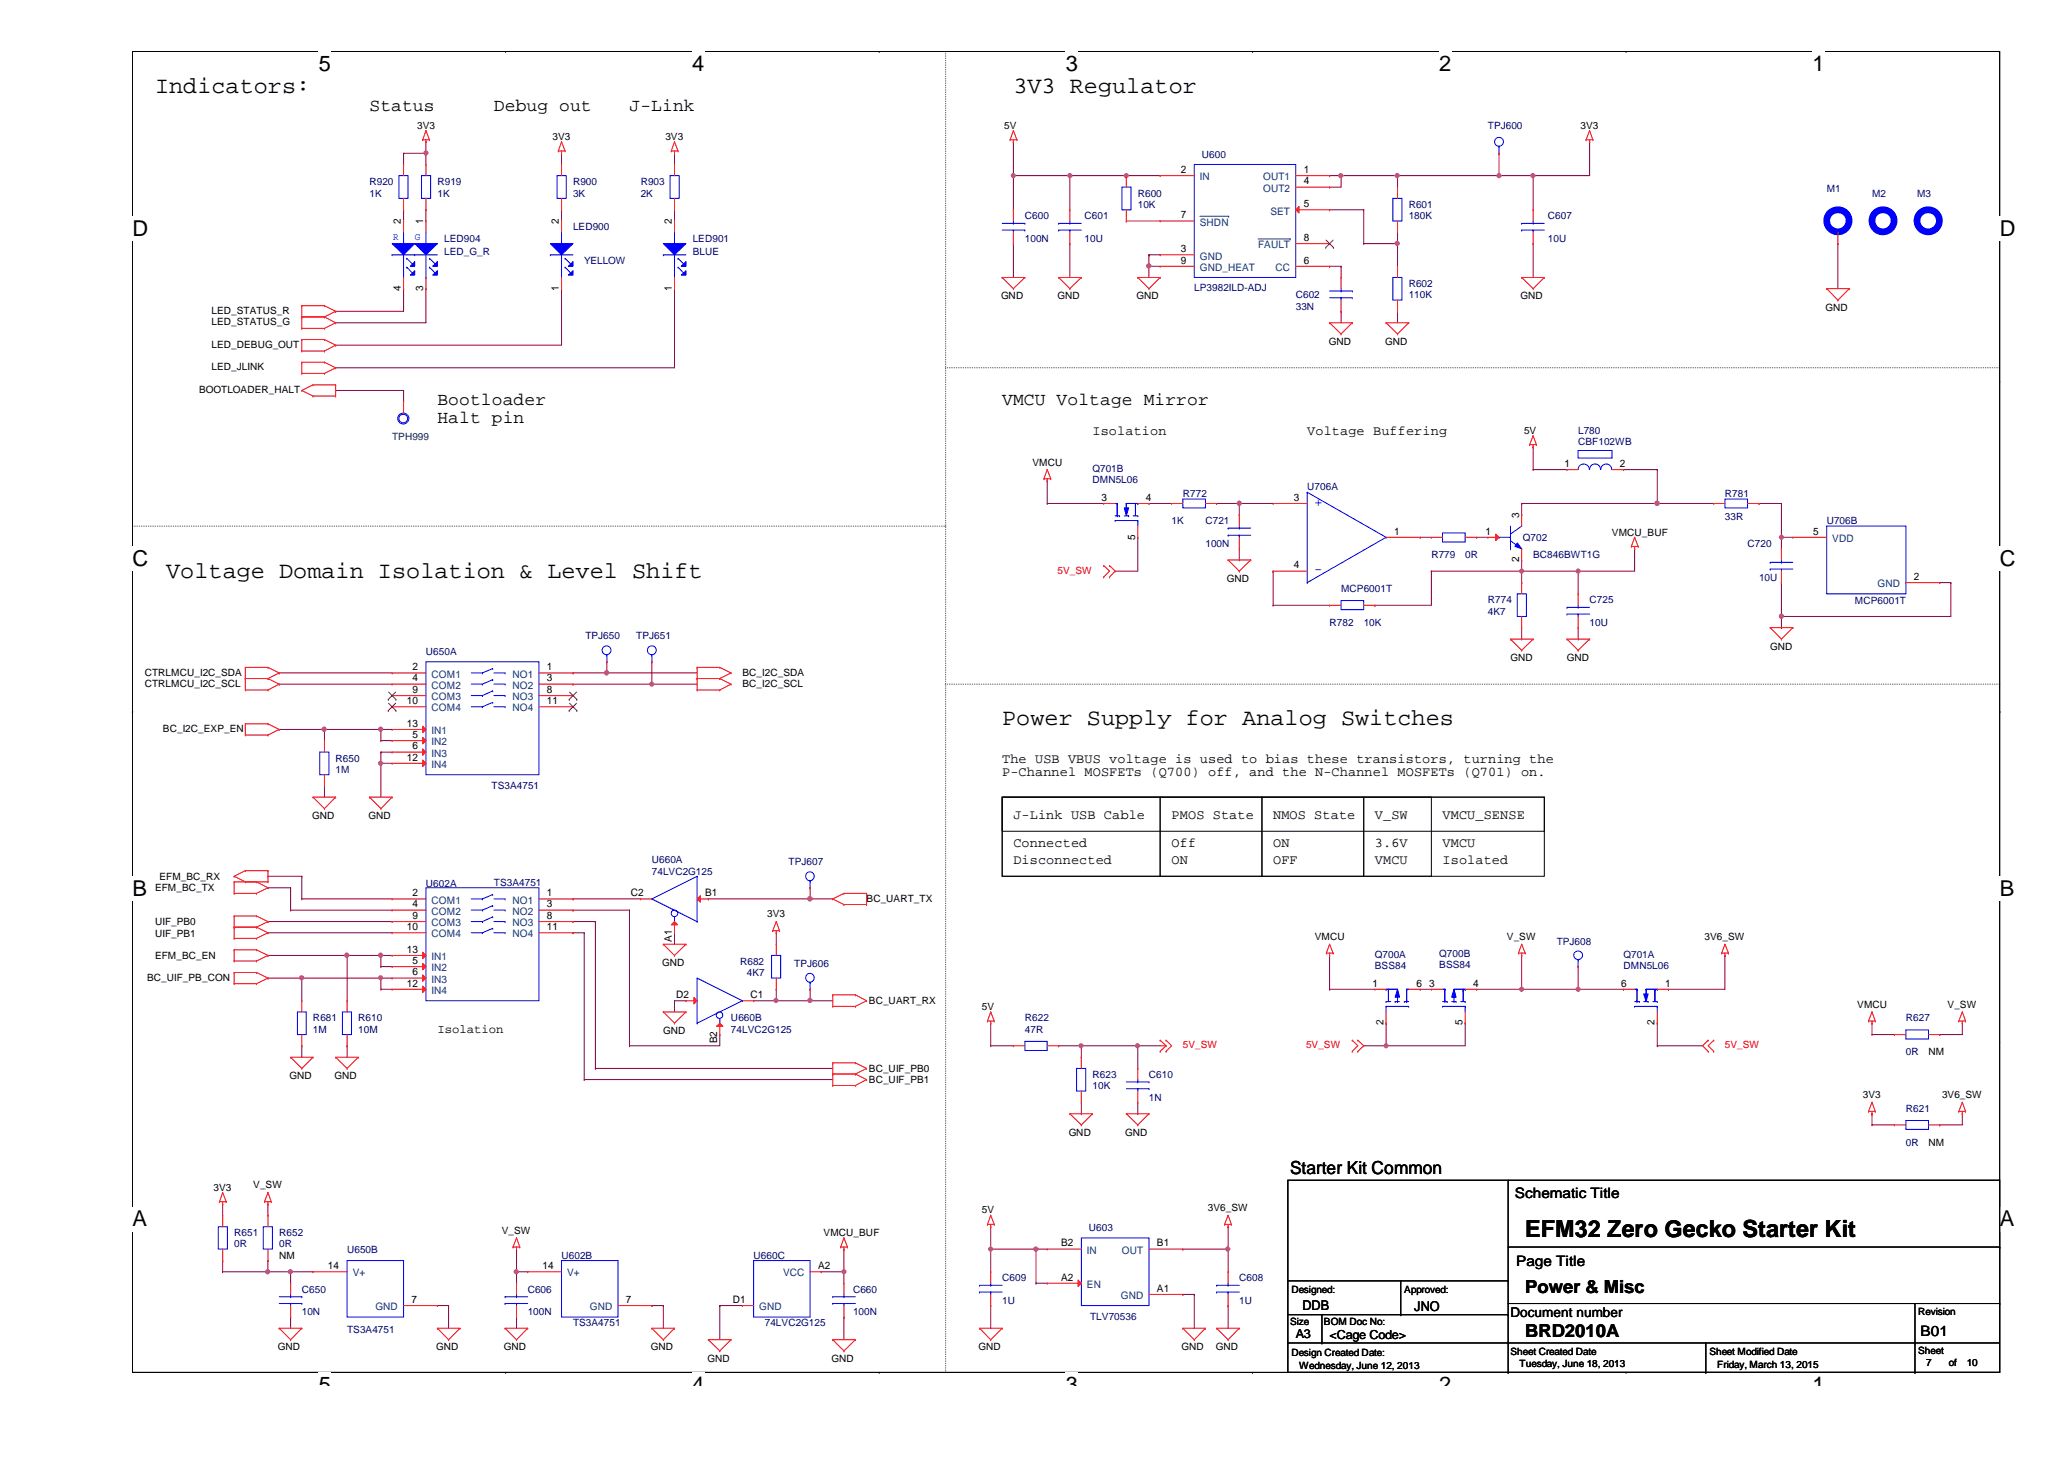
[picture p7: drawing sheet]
<svg xmlns="http://www.w3.org/2000/svg" width="297mm" height="210mm" viewBox="0 0 297 210" stroke-linecap="round" stroke-linejoin="round" font-family="sans-serif">
<defs><g id="words">
<g font-size="3.4">
<text x="22.3" y="13.3">Indicators:</text>
<text x="145.8" y="13.3">3V3 Regulator</text>
<text x="23.9" y="83.2">Voltage Domain Isolation &amp; Level Shift</text>
<text x="144.2" y="104.4">Power Supply for Analog Switches</text>
<text x="219.5" y="178">EFM32 Zero Gecko Starter Kit</text>
</g>
<g font-size="3.1">
<text x="45.9" y="10.2">5</text>
<text x="99.6" y="10.2">4</text>
<text x="153.4" y="10.2">3</text>
<text x="207.1" y="10.2">2</text>
<text x="260.9" y="10.2">1</text>
<text x="19" y="34">D</text>
<text x="287.8" y="34">D</text>
<text x="19" y="81.4">C</text>
<text x="287.8" y="81.4">C</text>
<text x="19" y="128.9">B</text>
<text x="287.8" y="128.9">B</text>
<text x="19" y="176.4">A</text>
<text x="287.8" y="176.4">A</text>
<text x="45.9" y="200.2">5</text>
<text x="99.6" y="200.2">4</text>
<text x="153.4" y="200.2">3</text>
<text x="207.1" y="200.2">2</text>
<text x="260.9" y="200.2">1</text>
</g>
<g font-size="2.6">
<text x="53.2" y="16">Status</text>
<text x="71.1" y="16">Debug out</text>
<text x="90.6" y="16">J-Link</text>
<text x="62.9" y="58.3">Bootloader</text>
<text x="144.2" y="58.3">VMCU Voltage Mirror</text>
<text x="62.9" y="60.8">Halt pin</text>
<text x="185.7" y="168.9">Starter Kit Common</text>
<text x="219.5" y="186.1">Power &amp; Misc</text>
<text x="219.5" y="192.4">BRD2010A</text>
</g>
<g font-size="2.1" fill="#00f">
<text x="190.4" y="71.8" transform="rotate(180 190.4 71.8)">+</text>
<text x="190.4" y="81.4" transform="rotate(180 190.4 81.4)">-</text>
</g>
<g font-size="2.1">
<text x="218" y="172.4">Schematic Title</text>
<text x="218.2" y="182.1">Page Title</text>
<text x="276.4" y="192.2">B01</text>
</g>
<g font-size="1.9">
<text x="157.2" y="62.6">Isolation</text>
<text x="188.1" y="62.6">Voltage Buffering</text>
<text x="144.2" y="109.7">The USB VBUS voltage is used to bias these transistors, turning the</text>
<text x="144.2" y="111.7">P-Channel MOSFETs (Q700) off, and the N-Channel MOSFETs (Q701) on.</text>
<text x="145.8" y="117.9">J-Link USB Cable</text>
<text x="168.6" y="117.9">PMOS State</text>
<text x="183.2" y="117.9">NMOS State</text>
<text x="197.9" y="117.9">V_SW</text>
<text x="207.6" y="117.9">VMCU_SENSE</text>
<text x="145.8" y="121.9">Connected</text>
<text x="145.8" y="124.3">Disconnected</text>
<text x="168.6" y="121.9">Off</text>
<text x="168.6" y="124.3">ON</text>
<text x="183.2" y="124.3">OFF</text>
<text x="183.2" y="121.9">ON</text>
<text x="197.9" y="121.9">3.6V</text>
<text x="197.9" y="124.3">VMCU</text>
<text x="207.6" y="121.9">VMCU</text>
<text x="207.6" y="124.3">Isolated</text>
<text x="187.5" y="188.5">DDB</text>
<text x="203.5" y="188.6">JNO</text>
<text x="217.4" y="189.5">Document number</text>
</g>
<g font-size="1.8">
<text x="62.9" y="148.6">Isolation</text>
<text x="186.5" y="192.5">A3</text>
<text x="191.3" y="192.7">&lt;Cage Code&gt;</text>
</g>
<g font-size="1.5">
<text x="169.9" y="24.9">2</text>
<text x="187.6" y="24.9">1</text>
<text x="187.6" y="26.5">4</text>
<text x="187.6" y="29.8">5</text>
<text x="57.7" y="32.3" transform="rotate(-90 57.7 32.3)">2</text>
<text x="60.9" y="32.3" transform="rotate(-90 60.9 32.3)">1</text>
<text x="80.4" y="32.3" transform="rotate(-90 80.4 32.3)">2</text>
<text x="96.7" y="32.3" transform="rotate(-90 96.7 32.3)">2</text>
<text x="169.9" y="31.4">7</text>
<text x="187.6" y="34.7">8</text>
<text x="57.7" y="41.9" transform="rotate(-90 57.7 41.9)">4</text>
<text x="60.9" y="41.9" transform="rotate(-90 60.9 41.9)">3</text>
<text x="80.4" y="41.9" transform="rotate(-90 80.4 41.9)">1</text>
<text x="96.7" y="41.9" transform="rotate(-90 96.7 41.9)">1</text>
<text x="169.9" y="36.3">3</text>
<text x="169.9" y="37.9">9</text>
<text x="187.6" y="37.9">6</text>
<text x="225.2" y="67.2">1</text>
<text x="233.1" y="67.2">2</text>
<text x="158.5" y="72.1">3</text>
<text x="163.4" y="77.6" transform="rotate(-90 163.4 77.6)">5</text>
<text x="164.9" y="72.1">4</text>
<text x="186.2" y="72.1">3</text>
<text x="200.6" y="76.9">1</text>
<text x="213.8" y="76.9">1</text>
<text x="218.6" y="74.5" transform="rotate(-90 218.6 74.5)">3</text>
<text x="260.9" y="76.9">5</text>
<text x="186.2" y="81.8">4</text>
<text x="218.6" y="80.9" transform="rotate(-90 218.6 80.9)">2</text>
<text x="275.4" y="83.4">2</text>
<text x="58.5" y="101.3">10</text>
<text x="59.4" y="96.4">2</text>
<text x="59.4" y="98">4</text>
<text x="59.4" y="99.7">9</text>
<text x="78.7" y="98">3</text>
<text x="78.7" y="99.7">8</text>
<text x="78.7" y="101.3">11</text>
<text x="78.7" y="96.4">1</text>
<text x="58.5" y="104.6">13</text>
<text x="59.4" y="106.2">5</text>
<text x="59.4" y="107.8">6</text>
<text x="58.5" y="109.4">12</text>
<text x="59.4" y="128.9">2</text>
<text x="59.4" y="130.6">4</text>
<text x="78.7" y="130.6">3</text>
<text x="78.7" y="128.9">1</text>
<text x="90.8" y="128.9">C2</text>
<text x="101.5" y="128.9">B1</text>
<text x="58.5" y="133.8">10</text>
<text x="58.5" y="137.1">13</text>
<text x="59.4" y="132.2">9</text>
<text x="78.7" y="132.2">8</text>
<text x="78.7" y="133.8">11</text>
<text x="96.7" y="135.5" transform="rotate(-90 96.7 135.5)">A1</text>
<text x="58.5" y="141.9">12</text>
<text x="59.4" y="138.7">5</text>
<text x="59.4" y="140.3">6</text>
<text x="97.3" y="143.6">D2</text>
<text x="108" y="143.6">C1</text>
<text x="197.5" y="141.9">1</text>
<text x="203.9" y="141.9">6</text>
<text x="205.7" y="141.9">3</text>
<text x="212" y="141.9">4</text>
<text x="233.3" y="141.9">6</text>
<text x="239.6" y="141.9">1</text>
<text x="199.1" y="147.5" transform="rotate(-90 199.1 147.5)">2</text>
<text x="210.5" y="147.5" transform="rotate(-90 210.5 147.5)">5</text>
<text x="238.1" y="147.5" transform="rotate(-90 238.1 147.5)">2</text>
<text x="103.2" y="150.1" transform="rotate(-90 103.2 150.1)">B2</text>
<text x="152.7" y="179.3">B2</text>
<text x="166.5" y="179.3">B1</text>
<text x="47.2" y="182.6">14</text>
<text x="78.1" y="182.6">14</text>
<text x="117.7" y="182.6">A2</text>
<text x="152.7" y="184.2">A2</text>
<text x="166.5" y="185.8">A1</text>
<text x="59.2" y="187.5">7</text>
<text x="90.1" y="187.5">7</text>
<text x="105.5" y="187.5">D1</text>
</g>
<g font-size="1.5" fill="#004080">
<text x="172.7" y="25.9">IN</text>
<text x="181.8" y="25.9">OUT1</text>
<text x="181.8" y="27.6">OUT2</text>
<text x="172.7" y="32.5">SHDN</text>
<text x="181.1" y="35.7">FAULT</text>
<text x="182.8" y="30.9">SET</text>
<text x="172.7" y="37.3">GND</text>
<text x="172.7" y="39">GND_HEAT</text>
<text x="183.6" y="39">CC</text>
<text x="263.7" y="78">VDD</text>
<text x="270.2" y="84.5">GND</text>
<text x="62.1" y="97.5">COM1</text>
<text x="62.1" y="99.1">COM2</text>
<text x="62.1" y="100.8">COM3</text>
<text x="73.7" y="99.1">NO2</text>
<text x="73.7" y="100.8">NO3</text>
<text x="73.7" y="97.5">NO1</text>
<text x="62.1" y="102.4">COM4</text>
<text x="62.1" y="105.6">IN1</text>
<text x="62.1" y="107.2">IN2</text>
<text x="73.7" y="102.4">NO4</text>
<text x="62.1" y="108.9">IN3</text>
<text x="62.1" y="110.5">IN4</text>
<text x="62.1" y="130">COM1</text>
<text x="62.1" y="131.6">COM2</text>
<text x="73.7" y="131.6">NO2</text>
<text x="73.7" y="130">NO1</text>
<text x="62.1" y="133.3">COM3</text>
<text x="62.1" y="134.9">COM4</text>
<text x="73.7" y="133.3">NO3</text>
<text x="73.7" y="134.9">NO4</text>
<text x="62.1" y="138.1">IN1</text>
<text x="62.1" y="139.7">IN2</text>
<text x="62.1" y="141.4">IN3</text>
<text x="62.1" y="143">IN4</text>
<text x="50.8" y="183.6">V+</text>
<text x="81.6" y="183.6">V+</text>
<text x="112.7" y="183.6">VCC</text>
<text x="156.4" y="180.4">IN</text>
<text x="156.4" y="185.3">EN</text>
<text x="161.5" y="180.4">OUT</text>
<text x="54" y="188.5">GND</text>
<text x="84.9" y="188.5">GND</text>
<text x="109.3" y="188.5">GND</text>
<text x="161.3" y="186.9">GND</text>
</g>
<g font-size="1.4">
<text x="60" y="18.5">3V3</text>
<text x="79.5" y="20.2">3V3</text>
<text x="95.8" y="20.2">3V3</text>
<text x="144.5" y="18.5">5V</text>
<text x="227.5" y="18.5">3V3</text>
<text x="30.4" y="45.2">LED_STATUS_R</text>
<text x="30.4" y="46.8">LED_STATUS_G</text>
<text x="144.1" y="43.1">GND</text>
<text x="152.2" y="43.1">GND</text>
<text x="163.6" y="43.1">GND</text>
<text x="218.8" y="43.1">GND</text>
<text x="262.7" y="44.7">GND</text>
<text x="30.4" y="50">LED_DEBUG_OUT</text>
<text x="30.4" y="53.3">LED_JLINK</text>
<text x="191.2" y="49.6">GND</text>
<text x="199.3" y="49.6">GND</text>
<text x="28.7" y="56.6">BOOTLOADER_HALT</text>
<text x="219.3" y="62.4">5V</text>
<text x="148.6" y="67">VMCU</text>
<text x="232" y="77">VMCU_BUF</text>
<text x="176.6" y="83.7">GND</text>
<text x="217.4" y="95.1">GND</text>
<text x="225.5" y="95.1">GND</text>
<text x="254.8" y="93.5">GND</text>
<text x="20.8" y="97.2">CTRLMCU_I2C_SDA</text>
<text x="20.8" y="98.8">CTRLMCU_I2C_SCL</text>
<text x="106.8" y="97.2">BC_I2C_SDA</text>
<text x="106.8" y="98.8">BC_I2C_SCL</text>
<text x="23.5" y="105.3">BC_I2C_EXP_EN</text>
<text x="44.9" y="117.9">GND</text>
<text x="53" y="117.9">GND</text>
<text x="22.3" y="128.2">EFM_BC_TX</text>
<text x="22.9" y="126.6">EFM_BC_RX</text>
<text x="110.4" y="132">3V3</text>
<text x="124.7" y="129.7">BC_UART_TX</text>
<text x="22.3" y="133.1">UIF_PB0</text>
<text x="22.3" y="134.7">UIF_PB1</text>
<text x="189.2" y="135.3">VMCU</text>
<text x="216.9" y="135.3">V_SW</text>
<text x="245.3" y="135.3">3V6_SW</text>
<text x="21.2" y="141.1">BC_UIF_PB_CON</text>
<text x="22.3" y="138">EFM_BC_EN</text>
<text x="95.3" y="139">GND</text>
<text x="95.5" y="148.7">GND</text>
<text x="125.1" y="144.5">BC_UART_RX</text>
<text x="141.3" y="145.3">5V</text>
<text x="267.3" y="145">VMCU</text>
<text x="280.3" y="145">V_SW</text>
<text x="41.7" y="155.2">GND</text>
<text x="48.1" y="155.2">GND</text>
<text x="125.1" y="154.3">BC_UIF_PB0</text>
<text x="125.1" y="155.9">BC_UIF_PB1</text>
<text x="277.5" y="151.8">NM</text>
<text x="268.1" y="158">3V3</text>
<text x="279.5" y="158">3V6_SW</text>
<text x="153.8" y="163.4">GND</text>
<text x="161.9" y="163.4">GND</text>
<text x="277.5" y="164.8">NM</text>
<text x="30.7" y="171.3">3V3</text>
<text x="36.4" y="171">V_SW</text>
<text x="72.2" y="177.5">V_SW</text>
<text x="118.5" y="177.8">VMCU_BUF</text>
<text x="141.3" y="174.6">5V</text>
<text x="173.8" y="174.2">3V6_SW</text>
<text x="40.2" y="181.1">NM</text>
<text x="185.8" y="186">Designed:</text>
<text x="202.1" y="186">Approved:</text>
<text x="185.7" y="190.7">Size</text>
<text x="190.5" y="190.7">BOM Doc No:</text>
<text x="276.1" y="189.2">Revision</text>
<text x="40" y="194.2">GND</text>
<text x="62.8" y="194.2">GND</text>
<text x="72.5" y="194.2">GND</text>
<text x="93.7" y="194.2">GND</text>
<text x="101.8" y="195.9">GND</text>
<text x="119.7" y="195.9">GND</text>
<text x="140.8" y="194.2">GND</text>
<text x="170.1" y="194.2">GND</text>
<text x="175" y="194.2">GND</text>
<text x="185.8" y="195.1">Design Created Date:</text>
<text x="187" y="197">Wednesday, June 12, 2013</text>
<text x="217.4" y="194.9">Sheet Created Date</text>
<text x="218.7" y="196.7">Tuesday, June 18, 2013</text>
<text x="246" y="194.9">Sheet Modified Date</text>
<text x="247.1" y="196.8">Friday, March 13, 2015</text>
<text x="276.1" y="194.7">Sheet</text>
<text x="277.2" y="196.5">7</text>
<text x="280.5" y="196.5">of</text>
<text x="283" y="196.5">10</text>
</g>
<g font-size="1.4" fill="#000080">
<text x="173" y="22.7">U600</text>
<text x="214.1" y="18.5">TPJ600</text>
<text x="53.2" y="26.6">R920</text>
<text x="53.2" y="28.3">1K</text>
<text x="62.9" y="26.6">R919</text>
<text x="62.9" y="28.3">1K</text>
<text x="82.5" y="26.6">R900</text>
<text x="82.5" y="28.3">3K</text>
<text x="92.2" y="26.6">R903</text>
<text x="92.2" y="28.3">2K</text>
<text x="163.7" y="28.3">R600</text>
<text x="163.7" y="29.9">10K</text>
<text x="202.7" y="29.9">R601</text>
<text x="262.9" y="27.6">M1</text>
<text x="269.4" y="28.3">M2</text>
<text x="275.9" y="28.3">M3</text>
<text x="63.9" y="34.8">LED904</text>
<text x="82.5" y="33.1">LED900</text>
<text x="99.7" y="34.8">LED901</text>
<text x="147.5" y="31.5">C600</text>
<text x="147.5" y="34.8">100N</text>
<text x="156.1" y="31.5">C601</text>
<text x="156.1" y="34.8">10U</text>
<text x="202.7" y="31.5">180K</text>
<text x="222.8" y="31.5">C607</text>
<text x="222.8" y="34.8">10U</text>
<text x="63.9" y="36.7">LED_G_R</text>
<text x="84.1" y="38">YELLOW</text>
<text x="99.7" y="36.7">BLUE</text>
<text x="171.9" y="41.9">LP3982ILD-ADJ</text>
<text x="202.7" y="41.3">R602</text>
<text x="186.5" y="42.9">C602</text>
<text x="186.5" y="44.5">33N</text>
<text x="202.7" y="42.9">110K</text>
<text x="227.1" y="62.4">L780</text>
<text x="227.1" y="64.1">CBF102WB</text>
<text x="157.2" y="67.9">Q701B</text>
<text x="157.2" y="69.6">DMN5L06</text>
<text x="170.2" y="71.5">R772</text>
<text x="188.1" y="70.5">U706A</text>
<text x="248.2" y="71.5">R781</text>
<text x="168.6" y="75.4">1K</text>
<text x="173.5" y="75.4">C721</text>
<text x="219.2" y="77.9">Q702</text>
<text x="248.2" y="74.8">33R</text>
<text x="262.9" y="75.4">U706B</text>
<text x="173.5" y="78.7">100N</text>
<text x="206" y="80.3">R779</text>
<text x="210.9" y="80.3">0R</text>
<text x="220.6" y="80.3">BC846BWT1G</text>
<text x="251.5" y="78.7">C720</text>
<text x="253.2" y="83.5">10U</text>
<text x="193" y="85.2">MCP6001T</text>
<text x="214.1" y="86.8">R774</text>
<text x="214.1" y="88.4">4K7</text>
<text x="228.8" y="86.8">C725</text>
<text x="267" y="87">MCP6001T</text>
<text x="61.3" y="94.3">U650A</text>
<text x="84.2" y="92">TPJ650</text>
<text x="91.6" y="92">TPJ651</text>
<text x="191.3" y="90">R782</text>
<text x="196.3" y="90">10K</text>
<text x="228.8" y="90">10U</text>
<text x="48.3" y="109.6">R650</text>
<text x="48.3" y="111.2">1M</text>
<text x="70.7" y="113.5">TS3A4751</text>
<text x="93.8" y="124.2">U660A</text>
<text x="93.8" y="125.8">74LVC2G125</text>
<text x="113.5" y="124.5">TPJ607</text>
<text x="61.3" y="127.6">U602A</text>
<text x="71.1" y="127.4">TS3A4751</text>
<text x="197.9" y="137.8">Q700A</text>
<text x="207.1" y="137.7">Q700B</text>
<text x="224" y="135.9">TPJ608</text>
<text x="233.6" y="137.8">Q701A</text>
<text x="106.5" y="138.8">R682</text>
<text x="107.5" y="140.4">4K7</text>
<text x="114.3" y="139.1">TPJ606</text>
<text x="197.9" y="139.4">BSS84</text>
<text x="207.1" y="139.3">BSS84</text>
<text x="233.6" y="139.4">DMN5L06</text>
<text x="45" y="146.9">R681</text>
<text x="45" y="148.5">1M</text>
<text x="51.6" y="146.9">R610</text>
<text x="51.6" y="148.5">10M</text>
<text x="105.2" y="146.9">U660B</text>
<text x="105.2" y="148.5">74LVC2G125</text>
<text x="147.5" y="146.9">R622</text>
<text x="147.5" y="148.5">47R</text>
<text x="274.3" y="146.9">R627</text>
<text x="157.2" y="155.1">R623</text>
<text x="165.4" y="155.1">C610</text>
<text x="274.3" y="151.8">0R</text>
<text x="157.2" y="156.7">10K</text>
<text x="165.4" y="158.3">1N</text>
<text x="274.3" y="159.9">R621</text>
<text x="274.3" y="164.8">0R</text>
<text x="33.7" y="177.8">R651</text>
<text x="33.7" y="179.5">0R</text>
<text x="40.2" y="177.8">R652</text>
<text x="40.2" y="179.5">0R</text>
<text x="156.7" y="177.2">U603</text>
<text x="43.4" y="186">C650</text>
<text x="50" y="180.3">U650B</text>
<text x="75.9" y="186">C606</text>
<text x="80.8" y="181.1">U602B</text>
<text x="108.5" y="181.1">U660C</text>
<text x="122.8" y="186">C660</text>
<text x="144.2" y="184.3">C609</text>
<text x="178.4" y="184.3">C608</text>
<text x="43.4" y="189.2">10N</text>
<text x="50" y="191.8">TS3A4751</text>
<text x="75.9" y="189.2">100N</text>
<text x="82.5" y="190.8">TS3A4751</text>
<text x="110.1" y="190.8">74LVC2G125</text>
<text x="122.8" y="189.2">100N</text>
<text x="144.2" y="187.6">1U</text>
<text x="156.9" y="189.9">TLV70536</text>
<text x="178.4" y="187.6">1U</text>
</g>
<g font-size="1.4" fill="#00f">
<text x="56.6" y="34.5">R</text>
<text x="59.7" y="34.5">G</text>
</g>
<text font-size="1.4" fill="#004040" x="56.4" y="63.4">TPH999</text>
<g font-size="1.4" fill="#f00">
<text x="152.2" y="82.5">5V_SW</text>
<text x="170.2" y="150.8">5V_SW</text>
<text x="188" y="150.8">5V_SW</text>
<text x="248.2" y="150.8">5V_SW</text>
</g>
</g></defs>
<path d="M19.1 7.4h268.7v190h-268.7z" fill="none" stroke="#000" stroke-width=".14"/>
<g fill="#fff">
<path d="M45.9 7.4h1.7v3.5h-1.7z"/>
<path d="M45.9 197.4h1.7v2h-1.7z"/>
</g>
<path d="M72.8 7.4h.1M72.8 197.4h.1" fill="none" stroke="#000" stroke-width=".14"/>
<g fill="#fff">
<path d="M99.6 7.4h1.7v3.5h-1.7z"/>
<path d="M99.6 197.4h1.7v2h-1.7z"/>
</g>
<path d="M126.5 7.4h.1M126.5 197.4h.1" fill="none" stroke="#000" stroke-width=".14"/>
<g fill="#fff">
<path d="M153.4 7.4h1.7v3.5h-1.7z"/>
<path d="M153.4 197.4h1.7v2h-1.7z"/>
</g>
<path d="M180.3 7.4h.1M180.3 197.4h.1" fill="none" stroke="#000" stroke-width=".14"/>
<g fill="#fff">
<path d="M207.1 7.4h1.7v3.5h-1.7z"/>
<path d="M207.1 197.4h1.7v2h-1.7z"/>
</g>
<path d="M234 7.4h.1M234 197.4h.1" fill="none" stroke="#000" stroke-width=".14"/>
<g fill="#fff">
<path d="M260.9 7.4h1.7v3.5h-1.7z"/>
<path d="M260.9 197.4h1.7v2h-1.7z"/>
<path d="M19.1 31.2h2.2v3.4h-2.2z"/>
<path d="M287.8 31.2h2.2v3.4h-2.2z"/>
<path d="M19.1 78.7h2.2v3.4h-2.2z"/>
<path d="M287.8 78.7h2.2v3.4h-2.2z"/>
</g>
<path d="M19.1 54.9h.1M287.8 54.9h.1" fill="none" stroke="#000" stroke-width=".14"/>
<g fill="#fff">
<path d="M19.1 126.2h2v3.4h-2z"/>
<path d="M287.8 126.2h2.1v3.4h-2.1z"/>
</g>
<path d="M19.1 102.4h.1M287.8 102.4h.1" fill="none" stroke="#000" stroke-width=".14"/>
<g fill="#fff">
<path d="M19.1 173.7h2v3.4h-2z"/>
<path d="M287.8 173.7h2.1v3.4h-2.1z"/>
</g>
<path d="M144.2 114.7h78.1v11.4h-78.1zM144.2 114.7h78.1v4.9h-78.1zM144.2 114.7h22.8v11.4h-22.8zM167 114.7h14.6v11.4h-14.6zM181.6 114.7h14.7v11.4h-14.7zM196.3 114.7h9.7v11.4h-9.7zM19.1 149.9h.1M287.8 149.9h.1" fill="none" stroke="#000" stroke-width=".14"/>
<path d="M136.1 7.4v190M136.1 52.9h151.7M287.8 52.9h.1M19.1 75.7h117M136.1 75.7h.1M136.1 98.4h151.7M287.8 98.4h.1M136.1 197.4h.1" fill="none" stroke="#000" stroke-width=".14" stroke-dasharray="0 .3"/>
<path d="M191.3 30.2h.1M191.3 30.2h5M193 25.3h.1M193 25.3h8.1M201.1 25.3h.1M201.1 33.4h.1M201.1 25.3v1.6M201.1 33.4v1.7" fill="none" stroke="#800040" stroke-width=".14"/>
<circle cx="201.1" cy="35" r=".3" fill="#f0f"/>
<circle cx="201.1" cy="35" r=".3" fill="none" stroke="#f0f" stroke-width=".14"/>
<path d="M145.8 20.4h.1M145.8 25.3h.1M145.8 20.4v4.9M145.8 25.3h8.2M201.1 44.8h.1M201.1 44.8v1.6" fill="none" stroke="#800040" stroke-width=".14"/>
<circle cx="154" cy="25.3" r=".3" fill="#f0f"/>
<circle cx="154" cy="25.3" r=".3" fill="none" stroke="#f0f" stroke-width=".14"/>
<circle cx="145.8" cy="25.3" r=".3" fill="#f0f"/>
<circle cx="145.8" cy="25.3" r=".3" fill="none" stroke="#f0f" stroke-width=".14"/>
<path d="M145.8 35.1h.1M145.8 25.3h.1M145.8 25.3v4.9M145.8 35.1v4.8M154 25.3h.1M154 35.1h.1M154 25.3v4.9M154 35.1v4.8M154 25.3h13M162.1 25.3h.1" fill="none" stroke="#800040" stroke-width=".14"/>
<circle cx="162.1" cy="25.3" r=".3" fill="#f0f"/>
<circle cx="162.1" cy="25.3" r=".3" fill="none" stroke="#f0f" stroke-width=".14"/>
<path d="M162.1 31.8h.1M162.1 31.8h4.9M191.3 25.3h.1M191.3 25.3h1.7" fill="none" stroke="#800040" stroke-width=".14"/>
<circle cx="193" cy="25.3" r=".3" fill="#f0f"/>
<circle cx="193" cy="25.3" r=".3" fill="none" stroke="#f0f" stroke-width=".14"/>
<g fill="none" stroke="#800040" stroke-width=".14">
<path d="M165.4 36.7h.1M165.4 38.3h.1M165.4 36.7h1.6M165.4 36.7v3.2M165.4 38.3h1.6M191.3 26.9h.1M191.3 38.3h.1M191.3 38.3h1.7M193 25.3h.1M193 38.3h.1M193 25.3v1.6h-1.7M193 38.3v1.6"/>
<path d="M193 44.8h.1M193 44.8v1.6"/>
</g>
<circle cx="165.3" cy="38.3" r=".31" fill="#f0f"/>
<circle cx="165.3" cy="38.3" r=".31" fill="none" stroke="#f0f" stroke-width=".14"/>
<path d="M201.1 35.1h.1M201.1 35.1v3.2M215.7 25.3h.1M215.7 25.3h4.9M228.8 20.4h.1M228.8 20.4v4.9" fill="none" stroke="#800040" stroke-width=".14"/>
<circle cx="220.6" cy="25.3" r=".3" fill="#f0f"/>
<circle cx="220.6" cy="25.3" r=".3" fill="none" stroke="#f0f" stroke-width=".14"/>
<circle cx="215.7" cy="25.3" r=".3" fill="#f0f"/>
<circle cx="215.7" cy="25.3" r=".3" fill="none" stroke="#f0f" stroke-width=".14"/>
<path d="M201.1 25.3h.1M215.7 22.1h.1M215.7 22.1v3.2h-14.6" fill="none" stroke="#800040" stroke-width=".14"/>
<circle cx="201.1" cy="25.3" r=".3" fill="#f0f"/>
<circle cx="201.1" cy="25.3" r=".3" fill="none" stroke="#f0f" stroke-width=".14"/>
<g fill="none" stroke="#800040" stroke-width=".14">
<path d="M38.6 137.5h.1M38.6 126.1h.1M38.6 127.7h.1M38.6 137.5h11.4M38.6 126.1h4.8M38.6 127.7h3.2M54.8 137.5h.1M54.8 137.5h1.6M54.8 137.5v1.6M50 150.5h.1M50 150.5v1.6M74.3 179.7h.1"/>
<path d="M74.3 179.7v3.3"/>
</g>
<circle cx="74.3" cy="183" r=".3" fill="#f0f"/>
<circle cx="74.3" cy="183" r=".3" fill="none" stroke="#f0f" stroke-width=".14"/>
<g fill="none" stroke="#800040" stroke-width=".14">
<path d="M220.6 25.3h.1M220.6 35.1h.1M220.6 25.3v4.9M220.6 35.1v4.8M220.6 25.3h8.2M264.5 35.1h.1M264.5 35.1v6.4M253.2 72.4h.1M253.2 72.4h3.2M256.4 88.7h.1M280.8 83.8h.1M280.8 83.8v4.9h-24.4"/>
<path d="M82.5 129.3h.1M82.5 129.3h9.7M74.3 183h.1M74.3 183h1.6M74.3 183v1.6M93.8 187.8h.1M93.8 187.8h1.7M95.5 187.8h.1M95.5 187.8v3.3"/>
</g>
<circle cx="256.4" cy="88.7" r=".31" fill="#f0f"/>
<circle cx="256.4" cy="88.7" r=".31" fill="none" stroke="#f0f" stroke-width=".14"/>
<path d="M256.4 79h.1M256.4 77.3v1.7M256.4 83.8h.1M256.4 90.3h.1M256.4 83.8v6.5" fill="none" stroke="#800040" stroke-width=".14"/>
<circle cx="256.4" cy="77.3" r=".3" fill="#f0f"/>
<circle cx="256.4" cy="77.3" r=".3" fill="none" stroke="#f0f" stroke-width=".14"/>
<g fill="none" stroke="#800040" stroke-width=".14">
<path d="M175.1 72.4h.1M175.1 72.4h8.1M178.4 72.4h.1M178.4 74h.1M178.4 72.4v1.6M178.4 79v1.6M204.4 77.3h.1M204.4 77.3h1.6M212.5 77.3h.1M212.5 77.3h1.6M235.2 79h.1M235.2 79v3.2h-8.1"/>
<path d="M238.5 72.4h.1M238.5 72.4h8.1M256.4 77.3h.1M256.4 72.4h.1M256.4 77.3h1.6M256.4 72.4v4.9M178.4 80.6h.1M183.2 82.2h.1M183.2 87.1h.1M183.2 82.2v4.9M183.2 87.1h8.1M219 91.9h.1"/>
<path d="M219 83.8h.1M219 82.2v1.6M219 90.3v1.6M227.1 82.2h.1M227.1 91.9h.1M227.1 82.2v3.2M227.1 90.3v1.6M279.1 83.8h.1M279.1 83.8h1.7"/>
</g>
<circle cx="178.3" cy="72.4" r=".31" fill="#f0f"/>
<circle cx="178.3" cy="72.4" r=".31" fill="none" stroke="#f0f" stroke-width=".14"/>
<g fill="none" stroke="#800040" stroke-width=".14">
<path d="M219 74h.1M219 72.4h.1M219 72.4v1.6M220.6 64.3h.1M220.6 67.6h.1M220.6 64.3v3.3M220.6 67.6h4.9M233.6 67.6h.1M233.6 67.6h4.9M238.5 67.6h.1M238.5 67.6v4.8h-19.5M206 82.2h.1"/>
<path d="M206 82.2v4.9M206 82.2h13M219 82.2h.1M219 80.6v1.6"/>
</g>
<circle cx="238.5" cy="72.4" r=".32" fill="#f0f"/>
<circle cx="238.5" cy="72.4" r=".32" fill="none" stroke="#f0f" stroke-width=".14"/>
<path d="M165.4 72.4h.1M165.4 72.4h3.2M219 82.2h.1M219 82.2h8.1" fill="none" stroke="#800040" stroke-width=".14"/>
<circle cx="227.1" cy="82.2" r=".3" fill="#f0f"/>
<circle cx="227.1" cy="82.2" r=".3" fill="none" stroke="#f0f" stroke-width=".14"/>
<circle cx="219" cy="82.2" r=".3" fill="#f0f"/>
<circle cx="219" cy="82.2" r=".3" fill="none" stroke="#f0f" stroke-width=".14"/>
<g fill="none" stroke="#800040" stroke-width=".14">
<path d="M196.3 30.2h.1M196.3 35.1h.1M196.3 30.2v4.9M196.3 35.1h4.8M197.9 87.1h.1M197.9 87.1h8.1M38.6 132.6h.1M38.6 134.2h.1M38.6 132.6h17.8M38.6 134.2h17.8M41.8 127.7h.1M41.8 130.9h.1"/>
<path d="M41.8 127.7v3.2M41.8 130.9h14.6M43.4 126.1h.1M43.4 129.3h.1M43.4 126.1v3.2M43.4 129.3h13M38.6 140.7h.1M38.6 140.7h16.2M43.4 150.5h.1M43.4 140.7h.1M43.4 140.7v3.3M43.4 150.5v1.6"/>
</g>
<circle cx="54.8" cy="140.7" r=".3" fill="#f0f"/>
<circle cx="54.8" cy="140.7" r=".3" fill="none" stroke="#f0f" stroke-width=".14"/>
<circle cx="43.4" cy="140.7" r=".31" fill="#f0f"/>
<circle cx="43.4" cy="140.7" r=".31" fill="none" stroke="#f0f" stroke-width=".14"/>
<g fill="none" stroke="#800040" stroke-width=".14">
<path d="M50 137.5h.1M50 137.5v6.5M82.5 130.9h.1M82.5 134.2h.1M82.5 132.6h.1M82.5 130.9h8.1M82.5 134.2h1.6M82.5 132.6h3.2M219 137.5h.1M219 137.5v4.8M212.5 142.3h.1M212.5 142.3h14.6"/>
<path d="M227.1 142.3h.1M74.3 189.5h.1M74.3 189.5v1.6"/>
</g>
<circle cx="219" cy="142.3" r=".3" fill="#f0f"/>
<circle cx="219" cy="142.3" r=".3" fill="none" stroke="#f0f" stroke-width=".14"/>
<circle cx="227.1" cy="142.3" r=".3" fill="#f0f"/>
<circle cx="227.1" cy="142.3" r=".3" fill="none" stroke="#f0f" stroke-width=".14"/>
<g fill="none" stroke="#800040" stroke-width=".14">
<path d="M204.4 142.3h.1M204.4 142.3h1.6M240.1 142.3h.1M240.1 142.3h8.1M269.4 147.2h.1M269.4 148.8h.1M269.4 147.2v1.6M269.4 148.8h3.2M279.1 148.8h.1M282.4 147.2h.1M282.4 147.2v1.6h-3.3M118.2 183h.1"/>
<path d="M118.2 183h3.3M121.5 183h.1M121.5 183v1.6"/>
</g>
<circle cx="121.5" cy="183" r=".3" fill="#f0f"/>
<circle cx="121.5" cy="183" r=".3" fill="none" stroke="#f0f" stroke-width=".14"/>
<g fill="none" stroke="#800040" stroke-width=".14">
<path d="M111.7 134.2h.1M111.7 134.2v1.6M97.1 144h.1M97.1 144h1.6M97.1 144v1.6M108.5 144h.1M108.5 144h8.1M111.7 142.3h.1M111.7 144h.1M111.7 142.3v1.7M121.5 179.7h.1M121.5 179.7v3.3"/>
<path d="M103.6 187.8h.1M103.6 187.8h3.2M103.6 187.8v4.9M121.5 189.5h.1M121.5 189.5v3.2"/>
</g>
<circle cx="111.7" cy="143.9" r=".3" fill="#f0f"/>
<circle cx="111.7" cy="143.9" r=".3" fill="none" stroke="#f0f" stroke-width=".14"/>
<g fill="none" stroke="#800040" stroke-width=".14">
<path d="M150.7 69.2h.1M150.7 72.4h.1M150.7 69.2v3.2M150.7 72.4h8.1M163.7 77.3h.1M163.7 77.3v4.9h-3.2M160.5 82.2h.1M84.1 134.2h.1M84.1 134.2v21.1M85.7 132.6h.1M85.7 132.6v21.1M101.9 129.3h.1"/>
<path d="M101.9 129.3h14.7M248.2 137.5h.1M248.2 137.5v4.8M84.1 155.3h.1M84.1 155.3h35.7M85.7 153.7h.1M85.7 153.7h34.1M142.6 147.2h.1M142.6 150.5h.1M142.6 147.2v3.3M142.6 150.5h3.2M152.4 150.5h.1"/>
<path d="M152.4 150.5h3.2M269.4 161.8h.1M269.4 160.2h.1M269.4 161.8h3.2M269.4 160.2v1.6M279.1 161.8h.1M282.4 160.2h.1M282.4 160.2v1.6h-3.3"/>
</g>
<circle cx="155.6" cy="150.4" r=".3" fill="#f0f"/>
<circle cx="155.6" cy="150.4" r=".3" fill="none" stroke="#f0f" stroke-width=".14"/>
<path d="M155.6 152.1h.1M155.6 150.5h.1M155.6 150.5v1.6M155.6 158.6v1.6M155.6 150.5h11.4M163.7 150.5h.1M163.7 150.5v3.2M163.7 158.6v1.6M155.6 160.2h.1M163.7 160.2h.1" fill="none" stroke="#800040" stroke-width=".14"/>
<circle cx="163.7" cy="150.4" r=".3" fill="#f0f"/>
<circle cx="163.7" cy="150.4" r=".3" fill="none" stroke="#f0f" stroke-width=".14"/>
<path d="M199.5 147.2h.1M199.5 147.2v3.3" fill="none" stroke="#800040" stroke-width=".14"/>
<circle cx="199.5" cy="150.4" r=".3" fill="#f0f"/>
<circle cx="199.5" cy="150.4" r=".3" fill="none" stroke="#f0f" stroke-width=".14"/>
<g fill="none" stroke="#800040" stroke-width=".14">
<path d="M191.3 137.5h.1M191.3 137.5v4.8M191.3 142.3h.1M191.3 142.3h6.6M196.3 150.5h.1M199.5 150.5h.1M210.9 147.2h.1M210.9 147.2v3.3h-14.6M238.5 147.2h.1M238.5 150.5h.1M238.5 150.5h6.5M238.5 147.2v3.3"/>
<path d="M142.6 179.7h.1M142.6 176.5h.1M142.6 179.7h6.5M142.6 176.5v3.2"/>
</g>
<circle cx="142.6" cy="179.7" r=".3" fill="#f0f"/>
<circle cx="142.6" cy="179.7" r=".3" fill="none" stroke="#f0f" stroke-width=".14"/>
<path d="M142.6 179.7h.1M142.6 179.7v3.3M149.1 179.7h.1M149.1 179.7v4.9M149.1 184.6h.1M149.1 184.6h1.6" fill="none" stroke="#800040" stroke-width=".14"/>
<circle cx="149.1" cy="179.7" r=".31" fill="#f0f"/>
<circle cx="149.1" cy="179.7" r=".31" fill="none" stroke="#f0f" stroke-width=".14"/>
<path d="M149.1 179.7h.1M149.1 179.7h1.6M170.2 179.7h.1M170.2 179.7h6.5" fill="none" stroke="#800040" stroke-width=".14"/>
<circle cx="176.7" cy="179.7" r=".3" fill="#f0f"/>
<circle cx="176.7" cy="179.7" r=".3" fill="none" stroke="#f0f" stroke-width=".14"/>
<g fill="none" stroke="#800040" stroke-width=".14">
<path d="M50 137.5h.1M50 137.5h4.8M54.8 139.1h.1M54.8 139.1h1.6M54.8 142.3h.1M54.8 140.7h.1M54.8 142.3h1.6M54.8 140.7v1.6M54.8 140.7h1.6M176.7 176.5h.1M176.7 179.7h.1M176.7 176.5v6.5"/>
<path d="M142.6 187.8h.1M142.6 187.8v3.3M170.2 186.2h.1M170.2 186.2h1.7M171.9 186.2h.1M171.9 186.2v4.9M176.7 187.8h.1M176.7 187.8v3.3"/>
</g>
<circle cx="54.8" cy="137.4" r=".31" fill="#f0f"/>
<circle cx="54.8" cy="137.4" r=".31" fill="none" stroke="#f0f" stroke-width=".14"/>
<circle cx="49.9" cy="137.4" r=".31" fill="#f0f"/>
<circle cx="49.9" cy="137.4" r=".31" fill="none" stroke="#f0f" stroke-width=".14"/>
<g fill="none" stroke="#800040" stroke-width=".14">
<path d="M90.6 130.9h.1M90.6 130.9v19.6M97.1 134.2h.1M97.1 134.2v1.6M227.1 139.1h.1M227.1 139.1v3.2h6.5M90.6 150.5h.1M103.6 148.8h.1M103.6 148.8v1.7h-13M116.6 142.3h.1M116.6 144h.1M116.6 142.3v1.7"/>
<path d="M116.6 144h3.2M233.6 142.3h.1"/>
</g>
<circle cx="116.6" cy="143.9" r=".31" fill="#f0f"/>
<circle cx="116.6" cy="143.9" r=".31" fill="none" stroke="#f0f" stroke-width=".14"/>
<path d="M116.6 127.7h.1M116.6 129.3h.1M116.6 127.7v1.6M116.6 129.3h3.2" fill="none" stroke="#800040" stroke-width=".14"/>
<circle cx="116.6" cy="129.3" r=".32" fill="#f0f"/>
<circle cx="116.6" cy="129.3" r=".32" fill="none" stroke="#f0f" stroke-width=".14"/>
<path d="M61.3 20.4h.1M61.3 20.4v1.7" fill="none" stroke="#800040" stroke-width=".14"/>
<circle cx="61.3" cy="22" r=".3" fill="#f0f"/>
<circle cx="61.3" cy="22" r=".3" fill="none" stroke="#f0f" stroke-width=".14"/>
<g fill="none" stroke="#800040" stroke-width=".14">
<path d="M58.1 22.1h.1M58.1 30.2h.1M58.1 22.1h3.2M58.1 22.1v1.6M58.1 30.2v1.6M61.3 22.1h.1M61.3 30.2h.1M61.3 22.1v1.6M61.3 30.2v1.6M80.8 22.1h.1M80.8 30.2h.1M80.8 22.1v1.6"/>
<path d="M80.8 30.2v1.6M97.1 22.1h.1M97.1 30.2h.1M97.1 22.1v1.6M97.1 30.2v1.6M48.3 56.2h.1M48.3 44.8h.1M48.3 46.4h.1M48.3 49.7h.1M48.3 52.9h.1M48.3 56.2h9.8M58.1 56.2h.1"/>
<path d="M58.1 41.5h.1M58.1 41.5v3.3h-9.8M58.1 56.2v1.6M61.3 41.5h.1M61.3 41.5v4.9h-13M80.8 41.5h.1M80.8 41.5v8.2h-32.5M97.1 41.5h.1M97.1 41.5v11.4h-48.8M40.2 96.8h.1M40.2 98.4h.1M40.2 96.8h16.2"/>
<path d="M40.2 98.4h16.2M87.3 95.2h.1M87.3 96.8h.1M87.3 96.8h13M87.3 95.2v1.6M93.8 95.2h.1M93.8 98.4h.1M93.8 98.4h6.5M93.8 95.2v3.2M40.2 104.9h.1M40.2 104.9h14.6M46.7 104.9h.1"/>
</g>
<circle cx="54.8" cy="104.9" r=".31" fill="#f0f"/>
<circle cx="54.8" cy="104.9" r=".31" fill="none" stroke="#f0f" stroke-width=".14"/>
<circle cx="46.6" cy="104.9" r=".31" fill="#f0f"/>
<circle cx="46.6" cy="104.9" r=".31" fill="none" stroke="#f0f" stroke-width=".14"/>
<path d="M82.5 96.8h.1M82.5 96.8h4.8" fill="none" stroke="#800040" stroke-width=".14"/>
<circle cx="87.3" cy="96.8" r=".31" fill="#f0f"/>
<circle cx="87.3" cy="96.8" r=".31" fill="none" stroke="#f0f" stroke-width=".14"/>
<path d="M82.5 98.4h.1M82.5 98.4h11.3" fill="none" stroke="#800040" stroke-width=".14"/>
<circle cx="93.8" cy="98.4" r=".3" fill="#f0f"/>
<circle cx="93.8" cy="98.4" r=".3" fill="none" stroke="#f0f" stroke-width=".14"/>
<path d="M54.8 108.2h.1M54.8 109.8h.1M54.8 108.2h1.6M54.8 108.2v6.5M54.8 109.8h1.6" fill="none" stroke="#800040" stroke-width=".14"/>
<circle cx="54.8" cy="109.8" r=".3" fill="#f0f"/>
<circle cx="54.8" cy="109.8" r=".3" fill="none" stroke="#f0f" stroke-width=".14"/>
<g fill="none" stroke="#800040" stroke-width=".14">
<path d="M46.7 113.1h.1M46.7 104.9h.1M46.7 104.9v1.7M46.7 113.1v1.6M54.8 104.9h.1M54.8 106.6h.1M54.8 104.9h1.6M54.8 104.9v1.7M54.8 106.6h1.6M32 173.2h.1M32 173.2v1.6M38.6 173.2h.1"/>
<path d="M38.6 173.2v1.6M32 181.4h.1M32 183h.1M32 181.4v1.6M32 183h6.6"/>
</g>
<circle cx="38.5" cy="183" r=".3" fill="#f0f"/>
<circle cx="38.5" cy="183" r=".3" fill="none" stroke="#f0f" stroke-width=".14"/>
<path d="M38.6 181.4h.1M38.6 183h.1M38.6 181.4v1.6M38.6 183h3.2" fill="none" stroke="#800040" stroke-width=".14"/>
<circle cx="41.8" cy="183" r=".3" fill="#f0f"/>
<circle cx="41.8" cy="183" r=".3" fill="none" stroke="#f0f" stroke-width=".14"/>
<path d="M41.8 183h.1M41.8 189.5h.1M41.8 183h3.2M41.8 183v1.6M41.8 189.5v1.6M62.9 187.8h.1M62.9 187.8h1.7M64.6 187.8h.1M64.6 187.8v3.3" fill="none" stroke="#800040" stroke-width=".14"/>
<g fill="none" stroke="#f00" stroke-width=".14">
<path d="M61.3 18.8h.1M61.3 18.8l-.5 1.3M61.3 18.8l.5 1.3M145.8 18.8h.1M145.8 18.8l-.4 1.3M145.8 18.8l.5 1.3M228.8 18.8h.1M228.8 18.8l-.5 1.3M228.8 18.8l.4 1.3M60.8 20.1h.1M60.8 20.1h1M61.3 20.4h.1"/>
<path d="M61.3 20.1v.3M61.8 20.1h.1M80.3 21.7h.1M80.3 21.7h1M80.8 22.1h.1M80.8 20.4h.1M80.8 30.2h.1M80.8 23.7h.1M80.8 21.7v.4M80.8 23.7v1.6M80.8 28.5v1.7M80.8 20.4l-.5 1.3"/>
<path d="M80.8 20.4l.5 1.3M81.3 21.7h.1M96.6 21.7h.1M96.6 21.7h1M97.1 22.1h.1M97.1 20.4h.1M97.1 21.7v.4M97.1 20.4l.5 1.3M97.1 20.4l-.5 1.3M97.6 21.7h.1M144.2 39.9h.1M144.2 39.9h3.3"/>
<path d="M144.2 39.9l1.6 1.6M145.4 20.1h.1M145.4 20.1h.9M145.8 20.4h.1M145.8 20.1v.3M146.3 20.1h.1M147.5 39.9h.1M147.5 39.9l-1.7 1.6M152.4 39.9h.1M152.4 39.9h3.2M152.4 39.9l1.6 1.6M155.6 39.9h.1"/>
<path d="M155.6 39.9l-1.6 1.6M163.7 39.9h.1M163.7 39.9h3.3M163.7 39.9l1.7 1.6M167 39.9h.1M167 39.9l-1.6 1.6M193 39.9h.1M193 39.9v1.6M219 39.9h.1M219 39.9h3.3M219 39.9l1.6 1.6M222.3 39.9h.1"/>
<path d="M222.3 39.9l-1.7 1.6M228.3 20.1h.1M228.3 20.1h.9M228.8 20.4h.1M228.8 20.1v.3M229.2 20.1h.1M43.4 45.6h.1M43.4 44h.1M43.4 47.2h.1M43.4 50.5h.1M43.4 48.9h.1M43.4 53.7h.1"/>
<path d="M43.4 52.1h.1M43.4 56.2h.1M43.4 44h3.3M43.4 45.6h3.3M43.4 44v3.2M43.4 48.9v1.6M43.4 52.1v1.6M43.4 47.2h3.3M43.4 48.9h3.3M43.4 50.5h3.3M43.4 52.1h3.3M43.4 53.7h3.3"/>
<path d="M43.4 56.2l1.6 .8M45 57h.1M45 55.4h.1M45 57h3.3M45 55.4l-1.6 .8M45 55.4h3.3M46.7 44h.1M46.7 45.6h.1M46.7 47.2h.1M46.7 48.9h.1M46.7 50.5h.1M46.7 52.1h.1"/>
<path d="M46.7 53.7h.1M46.7 44l1.6 .8M46.7 45.6l1.6 .8M46.7 48.9l1.6 .8M46.7 52.1l1.6 .8M48.3 44.8h.1M48.3 46.4h.1M48.3 49.7h.1M48.3 52.9h.1M48.3 55.4h.1M48.3 57h.1M48.3 44.8l-1.6 .8"/>
<path d="M48.3 46.4l-1.6 .8M48.3 49.7l-1.6 .8M48.3 52.9l-1.6 .8M48.3 55.4v1.6M58.1 57.8h.1M58.1 57.8v1.6M145.8 41.5h.1M154 41.5h.1M165.4 41.5h.1M191.3 46.4h.1M191.3 46.4h3.3M191.3 46.4l1.7 1.6"/>
<path d="M193 48h.1M193 44.8h.1M193 43.2v1.6M194.6 46.4h.1M194.6 46.4l-1.6 1.6M199.5 46.4h.1M199.5 46.4h3.2M199.5 46.4l1.6 1.6M201.1 48h.1M202.7 46.4h.1M202.7 46.4l-1.6 1.6M220.6 41.5h.1"/>
<path d="M262.9 41.5h.1M262.9 41.5h3.2M262.9 41.5l1.6 1.7M264.5 43.2h.1M266.1 41.5h.1M266.1 41.5l-1.6 1.7M150.2 68.9h.1M150.2 68.9h1M150.7 69.2h.1M150.7 67.6h.1M150.7 68.9v.3M150.7 67.6l-.5 1.3"/>
<path d="M150.7 67.6l.5 1.3M151.2 68.9h.1M220.1 64h.1M220.1 64h1M220.6 64.3h.1M220.6 62.7h.1M220.6 64v.3M220.6 62.7l-.5 1.3M220.6 62.7l.5 1.3M221.1 64h.1M234.8 78.6h.1M234.8 78.6h1"/>
<path d="M235.2 79h.1M235.2 77.3h.1M235.2 78.6v.4M235.2 77.3l-.4 1.3M235.2 77.3l.6 1.3M235.8 78.6h.1M256.4 79h.1M256.4 79v1.6M35.3 97.6h.1M35.3 96h.1M35.3 99.3h.1M35.3 96h3.3"/>
<path d="M35.3 97.6h3.3M35.3 99.3h3.3M35.3 96v3.3M38.6 96h.1M38.6 97.6h.1M38.6 99.3h.1M38.6 96l1.6 .8M38.6 97.6l1.6 .8M40.2 96.8h.1M40.2 98.4h.1M40.2 96.8l-1.6 .8M40.2 98.4l-1.6 .9"/>
<path d="M56.4 96.8h.1M56.4 98.4h.1M56.4 96.8h4.9M56.4 98.4h4.9M77.6 96.8h4.9M77.6 98.4h4.9M82.5 98.4h.1M82.5 96.8h.1M100.3 97.6h.1M100.3 96h.1M100.3 99.3h.1M100.3 96h3.3"/>
<path d="M100.3 97.6h3.3M100.3 96v3.3M100.3 99.3h3.3M103.6 96h.1M103.6 97.6h.1M103.6 99.3h.1M103.6 96l1.6 .8M103.6 97.6l1.6 .8M105.2 96.8h.1M105.2 98.4h.1M105.2 96.8l-1.6 .8M105.2 98.4l-1.6 .9"/>
<path d="M158.8 81.4h.1M158.8 83h.1M158.8 81.4l.9 .8-.9 .8M159.7 81.4h.1M159.7 83h.1M159.7 81.4l.8 .8-.8 .8M176.7 80.6h.1M176.7 80.6h3.3M176.7 80.6l1.7 1.6M178.4 82.2h.1M180 80.6h.1M180 80.6l-1.6 1.6"/>
<path d="M217.4 91.9h.1M217.4 91.9h3.2M217.4 91.9l1.6 1.7M219 93.6h.1M220.6 91.9h.1M220.6 91.9l-1.6 1.7M225.5 91.9h.1M225.5 91.9h3.3M225.5 91.9l1.6 1.7M227.1 93.6h.1M228.8 91.9h.1M228.8 91.9l-1.7 1.7"/>
<path d="M254.8 90.3h.1M254.8 90.3h3.2M254.8 90.3l1.6 1.6M256.4 91.9h.1M256.4 83.8h.1M256.4 82.2v1.6M258 90.3h.1M258 90.3l-1.6 1.6M35.3 105.7h.1M35.3 104.1h.1M35.3 104.1v1.6M35.3 104.1h3.3"/>
<path d="M35.3 105.7h3.3M38.6 104.1h.1M38.6 105.7h.1M38.6 104.1l1.6 .8M40.2 104.9h.1M40.2 104.9l-1.6 .8M45 114.7h.1M45 114.7h3.3M45 114.7l1.7 1.6M46.7 116.3h.1M48.3 114.7h.1M48.3 114.7l-1.6 1.6"/>
<path d="M53.2 114.7h.1M53.2 114.7h3.2M53.2 114.7l1.6 1.6M54.8 116.3h.1M56.4 114.7h.1M56.4 100.1h.1M56.4 101.7h.1M56.4 114.7l-1.6 1.6M56.4 100.1h4.9M56.4 101.7h4.9M77.6 100.1h4.9M77.6 101.7h4.9"/>
<path d="M82.5 100.1h.1M82.5 101.7h.1M33.7 133.4h.1M33.7 131.8h.1M33.7 135h.1M33.7 128.5h.1M33.7 126.9h.1M33.7 126.1h.1M33.7 138.3h.1M33.7 136.7h.1M33.7 139.9h.1M33.7 131.8h3.2"/>
<path d="M33.7 133.4h3.2M33.7 126.9v1.6M33.7 131.8v3.2M33.7 136.7v1.6M33.7 139.9v1.6M33.7 135h3.2M33.7 126.9h4.9M33.7 128.5h3.2M33.7 126.1l1.6 .8M33.7 136.7h3.2M33.7 138.3h3.2M33.7 139.9h3.2"/>
<path d="M35.3 125.3h.1M35.3 126.9h.1M35.3 125.3h3.3M35.3 125.3l-1.6 .8M36.9 131.8h.1M36.9 133.4h.1M36.9 135h.1M36.9 126.9h.1M36.9 128.5h.1M36.9 136.7h.1M36.9 138.3h.1M36.9 139.9h.1"/>
<path d="M36.9 131.8l1.7 .8M36.9 133.4l1.7 .8M36.9 126.9l1.7 .8M36.9 136.7l1.7 .8M36.9 139.9l1.7 .8M38.6 132.6h.1M38.6 134.2h.1M38.6 127.7h.1M38.6 126.9h.1M38.6 125.3h.1M38.6 137.5h.1M38.6 132.6l-1.7 .8"/>
<path d="M38.6 134.2l-1.7 .8M38.6 127.7l-1.7 .8M38.6 125.3v1.6M38.6 137.5l-1.7 .8M95.5 135.8h.1M95.5 135.8h3.2M95.5 135.8l1.6 1.7M97.1 137.5h.1M98.7 135.8h.1M98.7 135.8l-1.6 1.7M111.2 133.9h.1M111.2 133.9h1"/>
<path d="M111.7 134.2h.1M111.7 132.6h.1M111.7 133.9v.3M111.7 132.6l.5 1.3M111.7 132.6l-.5 1.3M112.2 133.9h.1M119.8 129.3h.1M119.8 129.3l1.7 .8M121.5 130.1h.1M121.5 128.5h.1M121.5 128.5h3.2M121.5 130.1h3.2"/>
<path d="M121.5 128.5l-1.7 .8M124.7 128.5h.1M124.7 130.1h.1M124.7 128.5v1.6M190.9 137.1h.1M190.9 137.1h1M191.3 137.5h.1M191.3 135.8h.1M191.3 137.1v.4M191.3 135.8l-.4 1.3M191.3 135.8l.6 1.3M191.9 137.1h.1"/>
<path d="M218.5 137.1h.1M218.5 137.1h1M219 137.5h.1M219 135.8h.1M219 137.1v.4M219 135.8l-.5 1.3M219 135.8l.5 1.3M219.5 137.1h.1M247.8 137.1h.1M247.8 137.1h1M248.2 137.5h.1M248.2 135.8h.1"/>
<path d="M248.2 137.1v.4M248.2 135.8l-.4 1.3M248.2 135.8l.6 1.3M248.8 137.1h.1M33.7 141.5h.1M33.7 141.5h3.2M36.9 141.5h.1M38.6 140.7h.1M38.6 140.7l-1.7 .8M41.8 152.1h.1M41.8 152.1h3.2M41.8 152.1l1.6 1.6"/>
<path d="M43.4 153.7h.1M45 152.1h.1M45 152.1l-1.6 1.6M48.3 152.1h.1M48.3 152.1h3.3M48.3 152.1l1.7 1.6M50 153.7h.1M51.6 152.1h.1M51.6 152.1l-1.6 1.6M95.5 145.6h.1M95.5 145.6h3.2M95.5 145.6l1.6 1.6"/>
<path d="M97.1 147.2h.1M98.7 145.6h.1M98.7 145.6l-1.6 1.6M119.8 154.5h.1M119.8 152.9h.1M119.8 156.2h.1M119.8 144.8h.1M119.8 143.1h.1M119.8 152.9h3.3M119.8 154.5h3.3M119.8 143.1v1.7M119.8 152.9v3.3"/>
<path d="M119.8 156.2h3.3M119.8 143.1h3.3M119.8 144.8h3.3M123.1 152.9h.1M123.1 154.5h.1M123.1 156.2h.1M123.1 143.1h.1M123.1 144.8h.1M123.1 152.9l1.6 .8M123.1 154.5l1.6 .8M123.1 143.1l1.6 .9M124.7 153.7h.1"/>
<path d="M124.7 155.3h.1M124.7 144h.1M124.7 153.7l-1.6 .8M124.7 155.3l-1.6 .9M124.7 144l-1.6 .8M142.1 146.9h.1M142.1 146.9h1M142.6 147.2h.1M142.6 145.6h.1M142.6 146.9v.3M142.6 145.6l-.5 1.3M142.6 145.6l.5 1.3"/>
<path d="M143.1 146.9h.1M167 149.6h.1M167 151.3h.1M167 149.6l.8 .9M167 150.5h.8M167.8 149.6h.1M167.8 151.3h.1M167.8 150.5h.1M167.8 149.6l.8 .9-.8 .8M167.8 150.5l-.8 .8M194.6 149.6h.1M194.6 151.3h.1"/>
<path d="M194.6 149.6l.8 .9-.8 .8M195.4 149.6h.1M195.4 151.3h.1M195.4 149.6l.9 .9-.9 .8M245.8 151.3h.1M245.8 149.6h.1M245.8 149.6l-.8 .9 .8 .8M246.6 151.3h.1M246.6 149.6h.1M246.6 149.6l-.8 .9 .8 .8M268.9 159.9h.1M268.9 146.9h.1"/>
<path d="M268.9 159.9h1M268.9 146.9h1M269.4 158.6h.1M269.4 147.2h.1M269.4 145.6h.1M269.4 146.9v.3M269.4 159.9v.3M269.4 158.6l-.5 1.3M269.4 158.6l.5 1.3M269.4 145.6l-.5 1.3M269.4 145.6l.5 1.3M269.9 159.9h.1"/>
<path d="M269.9 146.9h.1M281.9 146.9h.1M281.9 159.9h.1M281.9 159.9h1M281.9 146.9h1M282.4 147.2h.1M282.4 145.6h.1M282.4 158.6h.1M282.4 146.9v.3M282.4 159.9v.3M282.4 145.6l-.5 1.3M282.4 145.6l.5 1.3"/>
<path d="M282.4 158.6l-.5 1.3M282.4 158.6l.5 1.3M282.9 146.9h.1M282.9 159.9h.1M31.6 172.9h.1M31.6 172.9h1M32 173.2h.1M32 171.6h.1M32 172.9v.3M32 171.6l-.4 1.3M32 171.6l.6 1.3M32.6 172.9h.1"/>
<path d="M38.1 172.9h.1M38.1 172.9h.9M38.6 173.2h.1M38.6 171.6h.1M38.6 172.9v.3M38.6 171.6l-.5 1.3M38.6 171.6l.4 1.3M39 172.9h.1M73.8 179.4h.1M73.8 179.4h1M74.3 179.7h.1M74.3 178.1h.1"/>
<path d="M74.3 179.4v.3M74.3 178.1l-.5 1.3M74.3 178.1l.5 1.3M74.8 179.4h.1M121 179.4h.1M121 179.4h1M121.5 179.7h.1M121.5 178.1h.1M121.5 179.4v.3M121.5 178.1l-.5 1.3M121.5 178.1l.5 1.3M122 179.4h.1"/>
<path d="M142.1 176.1h.1M142.1 176.1h1M142.6 176.5h.1M142.6 174.8h.1M142.6 176.1v.4M142.6 174.8l-.5 1.3M142.6 174.8l.5 1.3M143.1 176.1h.1M154 160.2h.1M154 160.2h3.2M154 160.2l1.6 1.6M155.6 161.8h.1"/>
<path d="M157.2 160.2h.1M157.2 160.2l-1.6 1.6M162.1 160.2h.1M162.1 160.2h3.3M162.1 160.2l1.6 1.6M163.7 161.8h.1M165.4 160.2h.1M165.4 160.2l-1.7 1.6M176.2 176.1h.1M176.2 176.1h1M176.7 176.5h.1M176.7 174.8h.1"/>
<path d="M176.7 176.1v.4M176.7 174.8l-.5 1.3M176.7 174.8l.5 1.3M177.2 176.1h.1M269.4 160.2h.1M282.4 160.2h.1M40.2 191.1h.1M40.2 191.1h3.2M40.2 191.1l1.6 1.6M41.8 192.7h.1M43.4 191.1h.1M43.4 191.1l-1.6 1.6"/>
<path d="M62.9 191.1h.1M62.9 191.1h3.3M62.9 191.1l1.7 1.6M64.6 192.7h.1M66.2 191.1h.1M66.2 191.1l-1.6 1.6M72.7 191.1h.1M72.7 191.1h3.2M72.7 191.1l1.6 1.6M74.3 192.7h.1M74.3 184.6h.1M74.3 189.5h.1"/>
<path d="M74.3 184.6v1.6M74.3 187.8v1.7M75.9 191.1h.1M75.9 183h.1M75.9 191.1l-1.6 1.6M75.9 183h4.9M88.9 187.8h4.9M93.8 191.1h.1M93.8 187.8h.1M93.8 191.1h3.3M93.8 191.1l1.7 1.6M95.5 192.7h.1"/>
<path d="M97.1 191.1h.1M97.1 191.1l-1.6 1.6M101.9 192.7h.1M101.9 192.7h3.3M101.9 192.7l1.7 1.7M103.6 194.4h.1M105.2 192.7h.1M105.2 192.7l-1.6 1.7M119.8 192.7h.1M119.8 192.7h3.3M119.8 192.7l1.7 1.7M121.5 194.4h.1"/>
<path d="M123.1 192.7h.1M123.1 192.7l-1.6 1.7M141 191.1h.1M141 191.1h3.2M141 191.1l1.6 1.6M142.6 192.7h.1M144.2 191.1h.1M144.2 191.1l-1.6 1.6M170.2 191.1h.1M170.2 191.1h3.3M170.2 191.1l1.7 1.6M171.9 192.7h.1"/>
<path d="M173.5 191.1h.1M173.5 191.1l-1.6 1.6M175.1 191.1h.1M175.1 191.1h3.3M175.1 191.1l1.6 1.6M176.7 192.7h.1M178.4 191.1h.1M178.4 191.1l-1.7 1.6"/>
</g>
<g fill="none" stroke="#000" stroke-width=".14">
<path d="M185.3 169.8h102.5v27.6h-102.5zM217 179.4h70.8M217 169.8v27.6M287.8 179.4h.1M185.3 193.2h.1M185.3 193.2h102.5M185.3 189.1h31.7M185.3 184.3h31.7M190.2 193.2h.1M190.2 189.1v4.1M201.6 189.1h.1M201.6 184.3v4.8"/>
<path d="M217 193.2h.1M217 197.4h.1M217 189.1h.1M217 184.3h.1M217 187.5h70.8M245.5 197.4h.1M245.5 193.2v4.2M275.6 193.2h.1M275.6 197.4h.1M275.6 187.5v9.9M287.8 187.5h.1"/>
</g>
<g fill="none" stroke="#00f" stroke-width=".14">
<path d="M80.2 25.3h1.3v3.2h-1.3zM191.3 41.9h3.3M191.3 42.8h3.3M193 42.8h.1M193 41.9h.1M193 41.5v.4M193 42.8v.4M194.6 41.9h.1M194.6 42.8h.1M61.3 95.2h16.3v16.3h-16.3zM67.8 96.8h1.6M67.8 98.4h1.6"/>
<path d="M69.4 96.8h.1M69.4 98.4h.1M70.9 96.2h.1M70.9 97.8h.1M70.9 99.4h.1M70.9 96.2l-1.5 .6M70.9 97.8l-1.5 .6M70.9 99.4l-1.5 .7M71.1 96.8h1.6M71.1 98.4h1.6M72.7 96.8h.1M72.7 98.4h.1"/>
<path d="M254.8 80.9h.1M254.8 81.9h.1M254.8 80.9h3.2M254.8 81.9h3.2M256.4 81.9h.1M256.4 80.9h.1M256.4 80.6v.3M256.4 81.9v.3M67.8 100.1h1.6M67.8 101.7h1.6M69.4 100.1h.1M69.4 101.7h.1"/>
<path d="M70.9 101h.1M70.9 101l-1.5 .7M71.1 100.1h1.6M71.1 101.7h1.6M72.7 100.1h.1M72.7 101.7h.1M72.7 186.6h.1M72.7 187.5h.1M72.7 186.6h3.2M72.7 187.5h3.2M74.3 187.5h.1M74.3 186.6h.1"/>
<path d="M74.3 186.2v.4M74.3 187.5v.3M80.8 181.4h8.1v8.1h-8.1z"/>
<circle cx="58" cy="60.2" r=".63"/>
<circle cx="58" cy="60.2" r=".8"/>
</g>
<circle cx="271" cy="31.8" r="1.6" fill="none" stroke="#00f" stroke-width=".97"/>
<g fill="none" stroke="#804000" stroke-width=".14">
<path d="M55.9 99.6l1.1 1M56.9 99.6l-1 1M82 99.6l1 1M83 99.6l-1.1 1M55.9 100.6h.1M55.9 102.2h.1M55.9 101.2l1.1 1M56.9 101.2l-1 1M57 100.6h.1M57 102.2h.1M81.9 100.6h.1M81.9 102.2h.1"/>
<path d="M82 101.2l1 1M83 101.2l-1.1 1M83 100.6h.1M83 102.2h.1"/>
</g>
<path d="M60.8 104.5l.5 .4-.5 .5z" fill="#f00"/>
<path d="M56.4 104.9h.1M56.4 104.9h4.9M60.8 104.5l.5 .4-.5 .5z" fill="none" stroke="#f00" stroke-width=".14"/>
<path d="M60.8 106.1l.5 .5-.5 .4z" fill="#f00"/>
<path d="M56.4 106.6h.1M56.4 106.6h4.9M60.8 106.1l.5 .5-.5 .4z" fill="none" stroke="#f00" stroke-width=".14"/>
<path d="M60.8 107.7l.5 .5-.5 .5z" fill="#f00"/>
<path d="M56.4 108.2h.1M56.4 108.2h4.9M60.8 107.7l.5 .5-.5 .5z" fill="none" stroke="#f00" stroke-width=".14"/>
<path d="M60.8 109.3l.5 .5-.5 .5z" fill="#f00"/>
<path d="M56.4 109.8h.1M56.4 109.8h4.9M60.8 109.3l.5 .5-.5 .5zM43.4 150.5h.1M43.4 144h.1M43.4 144v1.6M43.4 148.8v1.7M106.8 187.8h.1M106.8 187.8h1.7M116.6 183h1.6M118.2 183h.1" fill="none" stroke="#f00" stroke-width=".14"/>
<g fill="none" stroke="#00f" stroke-width=".14">
<path d="M42.8 145.6h1.3v3.2h-1.3zM207.6 142.3h.3M207.6 144.1h.7M207.9 142.3h.1M207.9 144h.1M207.9 142.3v1.7M208.3 144.1h.1M208.9 144.1h.7M209.3 144.1h.1M209.3 142.3h1.6M209.3 143.1v1M209.6 144.1h.1"/>
<path d="M210.2 144.1h.7M210.6 142.3h.1M210.6 142.3v1.8M210.9 142.3h.1M210.9 144.1h.1M108.5 181.4h8.1v8.1h-8.1z"/>
</g>
<path d="M209.3 142.3l.3 1.2h-.7z" fill="#00f"/>
<g fill="none" stroke="#00f" stroke-width=".14">
<path d="M225.5 87.4h.1M225.5 88.3h.1M225.5 87.4h3.3M225.5 88.3h3.3M227.1 88.3h.1M227.1 87.4h.1M227.1 87.1v.3M227.1 88.3v.4M49.3 145.6h1.3v3.2h-1.3zM207.6 144.8h.1M207.6 144.8h3.3M207.6 142.3h.3"/>
<path d="M207.9 144.1h.1M207.9 142.3h.1M207.9 142.3v1.8M209.3 142.3l.3 1.2h-.7zM209.3 142.3h1.6M210.6 142.5h.1M210.6 142.5v1.5M210.9 142.3h.1M210.9 144.8h.1M210.9 144.8v.8M155.6 178.1h9.8v9.7h-9.8z"/>
</g>
<g fill="none" stroke="#f00" stroke-width=".14">
<path d="M227.1 85.4h.1M227.1 90.3h.1M227.1 85.4v1.7M227.1 88.7v1.6M50 150.5h.1M50 144h.1M50 144v1.6M50 148.8v1.7M206 142.3h.1M206 142.3h1.6M210.9 147.2h.1M210.9 142.3h1.6"/>
<path d="M210.9 145.6v1.6M212.5 142.3h.1M150.7 179.7h.1M150.7 179.7h4.9"/>
</g>
<path d="M155.2 184.1l.4 .5-.4 .5z" fill="#f00"/>
<path d="M116.6 142.3h.1M165.4 179.7h4.8M170.2 179.7h.1M150.7 184.6h.1M150.7 184.6h4.9M155.2 184.1l.4 .5-.4 .5zM165.4 186.2h4.8M170.2 186.2h.1" fill="none" stroke="#f00" stroke-width=".14"/>
<g fill="none" stroke="#00f" stroke-width=".14">
<path d="M116.6 141.4h.1M116.6 141.4v.9"/>
<circle cx="116.6" cy="140.7" r=".63"/>
</g>
<path d="M59.7 35.1h3.2l-1.6 1.6z" fill="#00f"/>
<path d="M59.7 35.1h3.2l-1.6 1.6z" fill="none" stroke="#00f" stroke-width=".14"/>
<path d="M62.3 38.3l.6-.7v.7z" fill="#00f"/>
<path d="M62.3 38.3l.6-.7v.7z" fill="none" stroke="#00f" stroke-width=".14"/>
<path d="M62.3 39.6l.6-.7v.7z" fill="#00f"/>
<g fill="none" stroke="#00f" stroke-width=".14">
<path d="M58.1 39.9h.1M58.1 36.7v3.2M59.7 36.7h.1M59.7 36.7h3.2M61.3 35.1h.1M61.3 39.9h.1M61.3 33.4v1.7M61.3 36.7v3.2M61.8 37.2h.1M61.8 38.4h.1M61.8 37.2l.8 .8M61.8 38.4l.8 .9"/>
<path d="M62.3 39.6l.6-.7v.7z"/>
</g>
<path d="M56.4 35.1h3.3l-1.6 1.6z" fill="#00f"/>
<path d="M56.4 35.1h3.3l-1.6 1.6zM56.4 36.7h.1M56.4 36.7h3.3M58.1 35.1h.1M58.1 33.4v1.7M58.5 37.2h.1M58.5 38.4h.1M58.5 37.2l.9 .8M58.5 38.4l.9 .9" fill="none" stroke="#00f" stroke-width=".14"/>
<path d="M59.7 37.6v.7h-.6z" fill="#00f"/>
<path d="M59.7 37.6v.7h-.6z" fill="none" stroke="#00f" stroke-width=".14"/>
<path d="M59.1 39.6l.6-.7v.7z" fill="#00f"/>
<path d="M59.1 39.6l.6-.7v.7zM215.7 77.3h.1M215.7 77.3h1.7M217.4 79h.1M217.4 76.8h.1M217.4 75.7v3.3M217.4 77.8l1.6 1.2M219 79h.1M219 75.7l-1.6 1.1" fill="none" stroke="#00f" stroke-width=".14"/>
<path d="M58.1 31.8h.1M58.1 31.8v1.6M58.1 39.9v1.6M61.3 31.8h.1M61.3 31.8v1.6M61.3 39.9v1.6M58.1 41.5h.1M61.3 41.5h.1" fill="none" stroke="#f00" stroke-width=".14"/>
<path d="M218.4 78.1l.6 .9-1-.4z" fill="#00f"/>
<path d="M218.4 78.1l.6 .9-1-.4z" fill="none" stroke="#00f" stroke-width=".14"/>
<path d="M215.3 76.8l.4 .5-.4 .5z" fill="#f00"/>
<path d="M214.1 77.3h.1M214.1 77.3h1.6M215.3 76.8l.4 .5-.4 .5zM219 74h.1M219 74v1.7M219 79v1.6M191.3 87.1h.1M191.3 87.1h1.7M196.3 87.1h1.6M197.9 87.1h.1M219 80.6h.1M116.6 127.7h.1" fill="none" stroke="#f00" stroke-width=".14"/>
<g fill="none" stroke="#00f" stroke-width=".14">
<path d="M193 86.4h3.3v1.3h-3.3zM93.8 129.3h.1M93.8 129.3l6.5 3.3M97.1 132.6h.1M97.1 131.9v.7M100.3 126.1h.1M100.3 132.6h.1M100.3 126.1l-6.5 3.2M100.3 126.1v6.5M116.6 126.7h.1M116.6 126.7v1"/>
<circle cx="97.1" cy="131.4" r=".47"/>
<circle cx="116.6" cy="126.1" r=".63"/>
</g>
<path d="M100.3 129.3l.5-.4v.9z" fill="#f00"/>
<path d="M92.2 129.3h.1M92.2 129.3h1.6M100.3 129.3l.5-.4v.9zM100.3 129.3h1.6M101.9 129.3h.1" fill="none" stroke="#f00" stroke-width=".14"/>
<path d="M96.6 133.1l.5-.5 .4 .5z" fill="#f00"/>
<g fill="none" stroke="#f00" stroke-width=".14">
<path d="M167 25.3h.1M167 36.7h.1M167 31.8h.1M167 25.3h4.9M167 36.7h4.9M167 31.8h4.9M186.5 25.3h4.8M186.5 26.9h4.8M186.5 35.1h4.8M186.5 38.3h4.8M191.3 25.3h.1M191.3 26.9h.1"/>
<path d="M191.3 35.1h.1M191.3 38.3h.1M178.4 79h.1M178.4 74h.1M178.4 74v1.7M178.4 77.3v1.7M96.6 133.1l.5-.5 .4 .5zM97.1 134.2h.1M97.1 132.6v1.6"/>
</g>
<path d="M171.9 23.7h14.6v16.2h-14.6zM176.7 77h.1M176.7 76h.1M176.7 77h3.3M176.7 76h3.3M178.4 76h.1M178.4 77h.1M178.4 75.7v.3M178.4 77v.3" fill="none" stroke="#00f" stroke-width=".14"/>
<path d="M190.8 35.6h.1M190.8 34.5l1.1 1.1M191.9 34.5l-1.1 1.1M191.9 35.6h.1" fill="none" stroke="#804000" stroke-width=".14"/>
<path d="M172.7 31.1h4.1M176.8 31.1h.1M181.1 34.4h4.6M185.7 34.4h.1" fill="none" stroke="#004080" stroke-width=".14"/>
<path d="M186.5 30.2l.4-.5v.9z" fill="#f00"/>
<g fill="none" stroke="#f00" stroke-width=".14">
<path d="M61.3 30.2h.1M61.3 23.7h.1M61.3 23.7v1.6M61.3 28.5v1.7M167 38.3h.1M167 38.3h4.9M186.5 30.2l.4-.5v.9zM186.5 30.2h4.8M191.3 30.2h.1M201.1 38.3h.1M201.1 38.3v1.6M220.6 30.2h.1"/>
<path d="M220.6 35.1h.1M220.6 30.2v1.6M220.6 33.4v1.7M264.5 35.1h.1M264.5 33.4v1.7M201.1 44.8h.1M201.1 43.2v1.6M163.7 153.7h.1M163.7 158.6h.1M163.7 153.7v1.6M163.7 157v1.6M45 183h.1"/>
<path d="M45 183h5M58.1 187.8h4.8M62.9 187.8h.1M142.6 183h.1M142.6 187.8h.1M142.6 183v1.6M142.6 186.2v1.6"/>
</g>
<g fill="none" stroke="#00f" stroke-width=".14">
<path d="M60.7 25.3h1.3v3.2h-1.3zM200.4 39.9h1.4v3.3h-1.4zM219 32.1h.1M219 33.1h.1M219 32.1h3.3M219 33.1h3.3M220.6 33.1h.1M220.6 32.1h.1M220.6 31.8v.3M220.6 33.1v.3M100.3 140.7h.1M100.3 147.2h.1"/>
<path d="M100.3 140.7l6.5 3.3M100.3 140.7v6.5M103.6 147.2h.1M103.6 146.6v.6M106.8 144h.1M106.8 144l-6.5 3.2M162.1 155.7h3.3M162.1 156.6h3.3M163.7 156.6h.1M163.7 155.7h.1M163.7 155.3v.4M163.7 156.6v.4"/>
<path d="M165.4 155.7h.1M165.4 156.6h.1M50 181.4h8.1v8.1h-8.1zM141 184.9h.1M141 185.9h.1M141 184.9h3.2M141 185.9h3.2M142.6 185.9h.1M142.6 184.9h.1M142.6 184.6v.3M142.6 185.9v.3"/>
<circle cx="103.5" cy="146" r=".47"/>
</g>
<circle cx="264.5" cy="31.8" r="1.6" fill="none" stroke="#00f" stroke-width=".97"/>
<path d="M99.9 143.5l.4 .5-.4 .4z" fill="#f00"/>
<path d="M98.7 144h.1M98.7 144h1.6M99.9 143.5l.4 .5-.4 .4z" fill="none" stroke="#f00" stroke-width=".14"/>
<path d="M103.1 147.7l.5-.5 .5 .5z" fill="#f00"/>
<g fill="none" stroke="#f00" stroke-width=".14">
<path d="M201.1 33.4h.1M201.1 26.9h.1M201.1 26.9v1.6M201.1 31.8v1.6M56.4 129.3h.1M56.4 130.9h.1M56.4 132.6h.1M56.4 134.2h.1M56.4 129.3h4.9M56.4 130.9h4.9M56.4 132.6h4.9M56.4 134.2h4.9"/>
<path d="M77.6 129.3h4.9M77.6 130.9h4.9M77.6 132.6h4.9M77.6 134.2h4.9M82.5 130.9h.1M82.5 132.6h.1M82.5 134.2h.1M82.5 129.3h.1M103.1 147.7l.5-.5 .5 .5zM103.6 148.8h.1M103.6 147.2v1.6M106.8 144h1.7"/>
<path d="M108.5 144h.1"/>
</g>
<g fill="none" stroke="#00f" stroke-width=".14">
<path d="M200.4 28.5h1.4v3.3h-1.4zM61.3 127.7h16.3v16.3h-16.3zM67.8 129.3h1.6M67.8 130.9h1.6M67.8 132.6h1.6M67.8 134.2h1.6M69.4 129.3h.1M69.4 130.9h.1M69.4 132.6h.1M69.4 134.2h.1M70.9 128.7h.1M70.9 130.3h.1"/>
<path d="M70.9 131.9h.1M70.9 133.6h.1M70.9 128.7l-1.5 .6M70.9 130.3l-1.5 .6M70.9 131.9l-1.5 .7M70.9 133.6l-1.5 .6M71.1 129.3h1.6M71.1 130.9h1.6M71.1 132.6h1.6M71.1 134.2h1.6M72.7 129.3h.1M72.7 130.9h.1"/>
<path d="M72.7 132.6h.1M72.7 134.2h.1"/>
</g>
<path d="M60.8 137l.5 .5-.5 .4z" fill="#f00"/>
<path d="M56.4 137.5h.1M56.4 137.5h4.9M60.8 137l.5 .5-.5 .4z" fill="none" stroke="#f00" stroke-width=".14"/>
<path d="M60.8 138.6l.5 .5-.5 .4z" fill="#f00"/>
<path d="M56.4 139.1h.1M56.4 139.1h4.9M60.8 138.6l.5 .5-.5 .4z" fill="none" stroke="#f00" stroke-width=".14"/>
<path d="M60.8 140.2l.5 .5-.5 .5z" fill="#f00"/>
<path d="M56.4 140.7h.1M56.4 140.7h4.9M60.8 140.2l.5 .5-.5 .5z" fill="none" stroke="#f00" stroke-width=".14"/>
<path d="M60.8 141.9l.5 .4-.5 .5z" fill="#f00"/>
<path d="M56.4 142.3h.1M56.4 142.3h4.9M60.8 141.9l.5 .4-.5 .5z" fill="none" stroke="#f00" stroke-width=".14"/>
<g fill="none" stroke="#00f" stroke-width=".14">
<path d="M199.5 142.3h.1M199.5 144.1h.1M199.5 142.3h1.6M199.5 144.1h.7M199.8 142.3h.1M199.8 142.3v1.8M200.8 144.1h.1M200.8 144.1h.6M201.1 144.1h.1M201.1 143.1v1M202.1 144.1h.1M202.1 144.1h.6"/>
<path d="M202.4 142.3h.1M202.4 144h.1M202.4 142.3h.3M202.4 142.3v1.7"/>
</g>
<path d="M201.1 142.3l.3 1.2h-.6z" fill="#00f"/>
<g fill="none" stroke="#00f" stroke-width=".14">
<path d="M170.2 71.8h3.3v1.3h-3.3zM93.8 94.2h.1M93.8 94.2v1M199.5 142.3h.1M199.5 144.8h.1M199.5 144.8h3.2M199.5 142.3h1.6M199.5 144.8v.8M199.8 142.5h.1M199.8 142.5v1.5M201.1 142.3l.3 1.2h-.6zM202.4 144.1h.1"/>
<path d="M202.4 142.3h.1M202.4 142.3v1.8M202.4 142.3h.3M202.7 144.8h.1M235.2 144.8h.1M235.2 144.8h3.3M235.2 142.3h.4M235.6 142.3h.1M235.6 144.1h.1M235.6 142.3v1.8M236.9 142.3h.1M236.9 142.3h1.6"/>
<path d="M236.9 142.3v1M237.9 144.1h.6M238.2 142.5h.1M238.2 142.3h.1M238.2 142.3v1.8M238.5 142.3h.1M238.5 144.1h.1M238.5 144.8h.1M238.5 144.8v.8"/>
<circle cx="93.8" cy="93.6" r=".64"/>
</g>
<path d="M168.6 72.4h.1M168.6 72.4h1.6M173.5 72.4h1.6M175.1 72.4h.1M93.8 95.2h.1M197.9 142.3h.1M197.9 142.3h1.6M199.5 147.2h.1M199.5 145.6v1.6M202.7 142.3h1.7M204.4 142.3h.1" fill="none" stroke="#f00" stroke-width=".14"/>
<path d="M236.6 143h.6l-.3 1.1z" fill="#00f"/>
<g fill="none" stroke="#00f" stroke-width=".14">
<path d="M248.2 71.8h3.3v1.3h-3.3zM154.9 153.7h1.4v3.3h-1.4zM235.2 142.3h.4M235.2 144.1h.7M235.6 142.3h.1M235.6 144h.1M235.6 142.3v1.7M235.9 144.1h.1M236.6 143h.6l-.3 1.1zM236.6 144.1h.6M236.9 142.3h.1M236.9 142.3v.7"/>
<path d="M237.2 144.1h.1M31.4 176.5h1.3v3.2h-1.3z"/>
</g>
<g fill="none" stroke="#f00" stroke-width=".14">
<path d="M246.6 72.4h.1M246.6 72.4h1.6M251.5 72.4h1.7M253.2 72.4h.1M155.6 152.1h.1M155.6 158.6h.1M155.6 152.1v1.6M155.6 157v1.6M233.6 142.3h.1M233.6 142.3h1.6M238.5 147.2h.1M238.5 145.6v1.6"/>
<path d="M238.5 142.3h1.6M240.1 142.3h.1M32 174.8h.1M32 174.8v1.7M32 179.7v1.7M32 181.4h.1"/>
</g>
<path d="M95.5 35.1h3.2l-1.6 1.6z" fill="#00f"/>
<path d="M95.5 35.1h3.2l-1.6 1.6z" fill="none" stroke="#00f" stroke-width=".14"/>
<path d="M98.7 37.6v.7h-.7z" fill="#00f"/>
<path d="M98.7 37.6v.7h-.7z" fill="none" stroke="#00f" stroke-width=".14"/>
<path d="M98 39.6l.7-.7v.7z" fill="#00f"/>
<g fill="none" stroke="#00f" stroke-width=".14">
<path d="M95.5 36.7h.1M95.5 36.7h3.2M96.4 25.3h1.3v3.2h-1.3zM97.1 35.1h.1M97.1 39.9h.1M97.1 33.4v1.7M97.1 36.7v3.2M97.6 37.2h.1M97.6 38.4h.1M97.6 37.2l.8 .8M97.6 38.4l.8 .9M98 39.6l.7-.7v.7z"/>
<path d="M152.4 32.1h.1M152.4 33.1h.1M152.4 32.1h3.2M152.4 33.1h3.2M154 33.1h.1M154 32.1h.1M154 31.8v.3M154 33.1v.3M215.7 21.1h.1M215.7 21.1v1M207.6 76.7h3.3v1.3h-3.3zM262.9 75.7h11.4v9.7h-11.4z"/>
<path d="M87.3 94.2h.1M87.3 94.2v1M218.4 85.4h1.3v3.3h-1.3zM46 108.2h1.3v3.3h-1.3zM111 137.5h1.4v3.2h-1.4zM227.1 138.1h.1M227.1 138.1v1M147.5 149.8h3.2v1.3h-3.2zM274.3 148.2h3.2v1.3h-3.2zM37.9 176.5h1.3v3.2h-1.3zM40.2 186.6h3.2M40.2 187.5h3.2"/>
<path d="M41.8 187.5h.1M41.8 186.6h.1M41.8 186.2v.4M41.8 187.5v.3M43.4 186.6h.1M43.4 187.5h.1M119.8 186.6h.1M119.8 187.5h.1M119.8 186.6h3.3M119.8 187.5h3.3M121.5 187.5h.1M121.5 186.6h.1"/>
<path d="M121.5 186.2v.4M121.5 187.5v.3M175.1 184.9h.1M175.1 185.9h.1M175.1 184.9h3.3M175.1 185.9h3.3M176.7 185.9h.1M176.7 184.9h.1M176.7 184.6v.3M176.7 185.9v.3"/>
<circle cx="215.7" cy="20.4" r=".64"/>
<circle cx="87.3" cy="93.6" r=".64"/>
<circle cx="227.1" cy="137.4" r=".63"/>
</g>
<g fill="none" stroke="#f00" stroke-width=".14">
<path d="M97.1 31.8h.1M97.1 30.2h.1M97.1 23.7h.1M97.1 23.7v1.6M97.1 28.5v1.7M97.1 31.8v1.6M97.1 39.9v1.6M154 30.2h.1M154 35.1h.1M154 30.2v1.6M154 33.4v1.7M215.7 22.1h.1"/>
<path d="M97.1 41.5h.1M206 77.3h.1M206 77.3h1.6M210.9 77.3h1.6M212.5 77.3h.1M258 77.3h.1M258 77.3h4.9M87.3 95.2h.1M219 83.8h.1M219 90.3h.1M219 83.8v1.6M219 88.7v1.6"/>
<path d="M274.3 83.8h4.8M279.1 83.8h.1M46.7 113.1h.1M46.7 106.6h.1M46.7 106.6v1.6M46.7 111.5v1.6M111.7 135.8h.1M111.7 135.8v1.7M227.1 139.1h.1M111.7 142.3h.1M111.7 140.7v1.6M145.8 150.5h.1"/>
<path d="M145.8 150.5h1.7M150.7 150.5h1.7M152.4 150.5h.1M272.6 148.8h.1M272.6 148.8h1.7M277.5 148.8h1.6M279.1 148.8h.1M38.6 174.8h.1M38.6 174.8v1.7M38.6 179.7v1.7M38.6 181.4h.1M41.8 184.6h.1"/>
<path d="M41.8 189.5h.1M41.8 184.6v1.6M41.8 187.8v1.7M121.5 184.6h.1M121.5 189.5h.1M121.5 184.6v1.6M121.5 187.8v1.7M176.7 183h.1M176.7 187.8h.1M176.7 183v1.6M176.7 186.2v1.6"/>
</g>
<circle cx="277.5" cy="31.8" r="1.6" fill="none" stroke="#00f" stroke-width=".97"/>
<path d="M79.2 35.1h3.3l-1.7 1.6z" fill="#00f"/>
<path d="M79.2 35.1h3.3l-1.7 1.6z" fill="none" stroke="#00f" stroke-width=".14"/>
<path d="M81.8 38.3l.7-.7v.7z" fill="#00f"/>
<path d="M81.8 38.3l.7-.7v.7z" fill="none" stroke="#00f" stroke-width=".14"/>
<path d="M81.8 39.6l.7-.7v.7z" fill="#00f"/>
<g fill="none" stroke="#00f" stroke-width=".14">
<path d="M57.4 25.3h1.3v3.2h-1.3zM79.2 36.7h.1M79.2 36.7h3.3M80.8 35.1h.1M80.8 39.9h.1M80.8 33.4v1.7M80.8 36.7v3.2M81.3 37.2h.1M81.3 38.4h.1M81.3 37.2l.8 .8M81.3 38.4l.8 .9M81.8 39.6l.7-.7v.7z"/>
<path d="M160.5 74.9h.1M160.5 72.4h.3M160.5 74.9h3.2M160.8 72.4h.1M160.8 74.2h.1M160.8 72.4v1.8M162.1 72.4h.1M162.1 72.4h1.6M162.1 72.4v1M163.1 74.2h.6M163.4 72.6h.1M163.4 72.4h.1"/>
<path d="M163.4 72.4v1.8M163.7 72.4h.1M163.7 74.2h.1M163.7 74.9h.1M163.7 74.9v.8M188.1 70.8h.1M188.1 70.8v13M188.1 70.8l11.4 6.5M199.5 77.3h.1M199.5 77.3l-11.4 6.5M188.1 83.8h.1"/>
</g>
<g fill="none" stroke="#f00" stroke-width=".14">
<path d="M58.1 30.2h.1M58.1 23.7h.1M58.1 23.7v1.6M58.1 28.5v1.7M80.8 31.8h.1M80.8 31.8v1.6M80.8 39.9v1.6M80.8 41.5h.1M183.2 72.4h.1M183.2 72.4h4.9M199.5 77.3h4.9M204.4 77.3h.1"/>
<path d="M183.2 82.2h.1M183.2 82.2h4.9"/>
</g>
<path d="M161.8 73.1h.6l-.3 1.1z" fill="#00f"/>
<g fill="none" stroke="#00f" stroke-width=".14">
<path d="M144.2 32.1h3.3M144.2 33.1h3.3M145.8 33.1h.1M145.8 32.1h.1M145.8 31.8v.3M145.8 33.1v.3M147.5 32.1h.1M147.5 33.1h.1M161.5 26.9h1.3v3.3h-1.3zM160.5 72.4h.3M160.5 74.2h.6M160.8 72.4h.1"/>
<path d="M160.8 74h.1M160.8 72.4v1.6M161.1 74.2h.1M161.8 73.1h.6l-.3 1.1zM161.8 74.2h.6M162.1 72.4h.1M162.1 72.4v.7M162.4 74.2h.1M227.1 64.8h4.9v1.1h-4.9zM227.1 67.6a.8 .8 0 0 1 .8-.8 .8 .8 0 0 1 .8 .8M228.8 67.6a.78 .78 0 0 1 .8-.8 .78 .78 0 0 1 .7 .8M230.4 67.6a.78 .78 0 0 1 .8-.8 .78 .78 0 0 1 .7 .8"/>
<path d="M274.3 161.2h3.2v1.3h-3.2z"/>
</g>
<g fill="none" stroke="#f00" stroke-width=".14">
<path d="M145.8 30.2h.1M145.8 35.1h.1M145.8 30.2v1.6M145.8 33.4v1.7M162.1 31.8h.1M162.1 25.3h.1M162.1 25.3v1.6M162.1 30.2v1.6M158.8 72.4h.1M158.8 72.4h1.7M163.7 77.3h.1M163.7 75.7v1.6"/>
<path d="M163.7 72.4h1.7M165.4 72.4h.1M225.5 67.6h.1M225.5 67.6h1.6M232 67.6h1.6M233.6 67.6h.1M272.6 161.8h.1M272.6 161.8h1.7M277.5 161.8h1.6M279.1 161.8h.1"/>
</g>
<circle cx="201.1" cy="35" r=".3" fill="#f0f"/>
<circle cx="201.1" cy="35" r=".3" fill="none" stroke="#f0f" stroke-width=".14"/>
<circle cx="154" cy="25.3" r=".3" fill="#f0f"/>
<circle cx="154" cy="25.3" r=".3" fill="none" stroke="#f0f" stroke-width=".14"/>
<circle cx="145.8" cy="25.3" r=".3" fill="#f0f"/>
<circle cx="145.8" cy="25.3" r=".3" fill="none" stroke="#f0f" stroke-width=".14"/>
<circle cx="162.1" cy="25.3" r=".3" fill="#f0f"/>
<circle cx="162.1" cy="25.3" r=".3" fill="none" stroke="#f0f" stroke-width=".14"/>
<circle cx="193" cy="25.3" r=".3" fill="#f0f"/>
<circle cx="193" cy="25.3" r=".3" fill="none" stroke="#f0f" stroke-width=".14"/>
<circle cx="165.3" cy="38.3" r=".31" fill="#f0f"/>
<circle cx="165.3" cy="38.3" r=".31" fill="none" stroke="#f0f" stroke-width=".14"/>
<circle cx="220.6" cy="25.3" r=".3" fill="#f0f"/>
<circle cx="220.6" cy="25.3" r=".3" fill="none" stroke="#f0f" stroke-width=".14"/>
<circle cx="215.7" cy="25.3" r=".3" fill="#f0f"/>
<circle cx="215.7" cy="25.3" r=".3" fill="none" stroke="#f0f" stroke-width=".14"/>
<circle cx="201.1" cy="25.3" r=".3" fill="#f0f"/>
<circle cx="201.1" cy="25.3" r=".3" fill="none" stroke="#f0f" stroke-width=".14"/>
<circle cx="74.3" cy="183" r=".3" fill="#f0f"/>
<circle cx="74.3" cy="183" r=".3" fill="none" stroke="#f0f" stroke-width=".14"/>
<circle cx="256.4" cy="88.7" r=".31" fill="#f0f"/>
<circle cx="256.4" cy="88.7" r=".31" fill="none" stroke="#f0f" stroke-width=".14"/>
<circle cx="256.4" cy="77.3" r=".3" fill="#f0f"/>
<circle cx="256.4" cy="77.3" r=".3" fill="none" stroke="#f0f" stroke-width=".14"/>
<circle cx="178.3" cy="72.4" r=".31" fill="#f0f"/>
<circle cx="178.3" cy="72.4" r=".31" fill="none" stroke="#f0f" stroke-width=".14"/>
<circle cx="238.5" cy="72.4" r=".32" fill="#f0f"/>
<circle cx="238.5" cy="72.4" r=".32" fill="none" stroke="#f0f" stroke-width=".14"/>
<circle cx="227.1" cy="82.2" r=".3" fill="#f0f"/>
<circle cx="227.1" cy="82.2" r=".3" fill="none" stroke="#f0f" stroke-width=".14"/>
<circle cx="219" cy="82.2" r=".3" fill="#f0f"/>
<circle cx="219" cy="82.2" r=".3" fill="none" stroke="#f0f" stroke-width=".14"/>
<circle cx="54.8" cy="140.7" r=".3" fill="#f0f"/>
<circle cx="54.8" cy="140.7" r=".3" fill="none" stroke="#f0f" stroke-width=".14"/>
<circle cx="43.4" cy="140.7" r=".31" fill="#f0f"/>
<circle cx="43.4" cy="140.7" r=".31" fill="none" stroke="#f0f" stroke-width=".14"/>
<circle cx="219" cy="142.3" r=".3" fill="#f0f"/>
<circle cx="219" cy="142.3" r=".3" fill="none" stroke="#f0f" stroke-width=".14"/>
<circle cx="227.1" cy="142.3" r=".3" fill="#f0f"/>
<circle cx="227.1" cy="142.3" r=".3" fill="none" stroke="#f0f" stroke-width=".14"/>
<circle cx="121.5" cy="183" r=".3" fill="#f0f"/>
<circle cx="121.5" cy="183" r=".3" fill="none" stroke="#f0f" stroke-width=".14"/>
<circle cx="111.7" cy="143.9" r=".3" fill="#f0f"/>
<circle cx="111.7" cy="143.9" r=".3" fill="none" stroke="#f0f" stroke-width=".14"/>
<circle cx="155.6" cy="150.4" r=".3" fill="#f0f"/>
<circle cx="155.6" cy="150.4" r=".3" fill="none" stroke="#f0f" stroke-width=".14"/>
<circle cx="163.7" cy="150.4" r=".3" fill="#f0f"/>
<circle cx="163.7" cy="150.4" r=".3" fill="none" stroke="#f0f" stroke-width=".14"/>
<circle cx="199.5" cy="150.4" r=".3" fill="#f0f"/>
<circle cx="199.5" cy="150.4" r=".3" fill="none" stroke="#f0f" stroke-width=".14"/>
<circle cx="142.6" cy="179.7" r=".3" fill="#f0f"/>
<circle cx="142.6" cy="179.7" r=".3" fill="none" stroke="#f0f" stroke-width=".14"/>
<circle cx="149.1" cy="179.7" r=".31" fill="#f0f"/>
<circle cx="149.1" cy="179.7" r=".31" fill="none" stroke="#f0f" stroke-width=".14"/>
<circle cx="176.7" cy="179.7" r=".3" fill="#f0f"/>
<circle cx="176.7" cy="179.7" r=".3" fill="none" stroke="#f0f" stroke-width=".14"/>
<circle cx="54.8" cy="137.4" r=".31" fill="#f0f"/>
<circle cx="54.8" cy="137.4" r=".31" fill="none" stroke="#f0f" stroke-width=".14"/>
<circle cx="49.9" cy="137.4" r=".31" fill="#f0f"/>
<circle cx="49.9" cy="137.4" r=".31" fill="none" stroke="#f0f" stroke-width=".14"/>
<circle cx="116.6" cy="143.9" r=".31" fill="#f0f"/>
<circle cx="116.6" cy="143.9" r=".31" fill="none" stroke="#f0f" stroke-width=".14"/>
<circle cx="116.6" cy="129.3" r=".32" fill="#f0f"/>
<circle cx="116.6" cy="129.3" r=".32" fill="none" stroke="#f0f" stroke-width=".14"/>
<circle cx="61.3" cy="22" r=".3" fill="#f0f"/>
<circle cx="61.3" cy="22" r=".3" fill="none" stroke="#f0f" stroke-width=".14"/>
<circle cx="54.8" cy="104.9" r=".31" fill="#f0f"/>
<circle cx="54.8" cy="104.9" r=".31" fill="none" stroke="#f0f" stroke-width=".14"/>
<circle cx="46.6" cy="104.9" r=".31" fill="#f0f"/>
<circle cx="46.6" cy="104.9" r=".31" fill="none" stroke="#f0f" stroke-width=".14"/>
<circle cx="87.3" cy="96.8" r=".31" fill="#f0f"/>
<circle cx="87.3" cy="96.8" r=".31" fill="none" stroke="#f0f" stroke-width=".14"/>
<circle cx="93.8" cy="98.4" r=".3" fill="#f0f"/>
<circle cx="93.8" cy="98.4" r=".3" fill="none" stroke="#f0f" stroke-width=".14"/>
<circle cx="54.8" cy="109.8" r=".3" fill="#f0f"/>
<circle cx="54.8" cy="109.8" r=".3" fill="none" stroke="#f0f" stroke-width=".14"/>
<circle cx="38.5" cy="183" r=".3" fill="#f0f"/>
<circle cx="38.5" cy="183" r=".3" fill="none" stroke="#f0f" stroke-width=".14"/>
<circle cx="41.8" cy="183" r=".3" fill="#f0f"/>
<circle cx="41.8" cy="183" r=".3" fill="none" stroke="#f0f" stroke-width=".14"/>
<use href="#words"/>
</svg>
